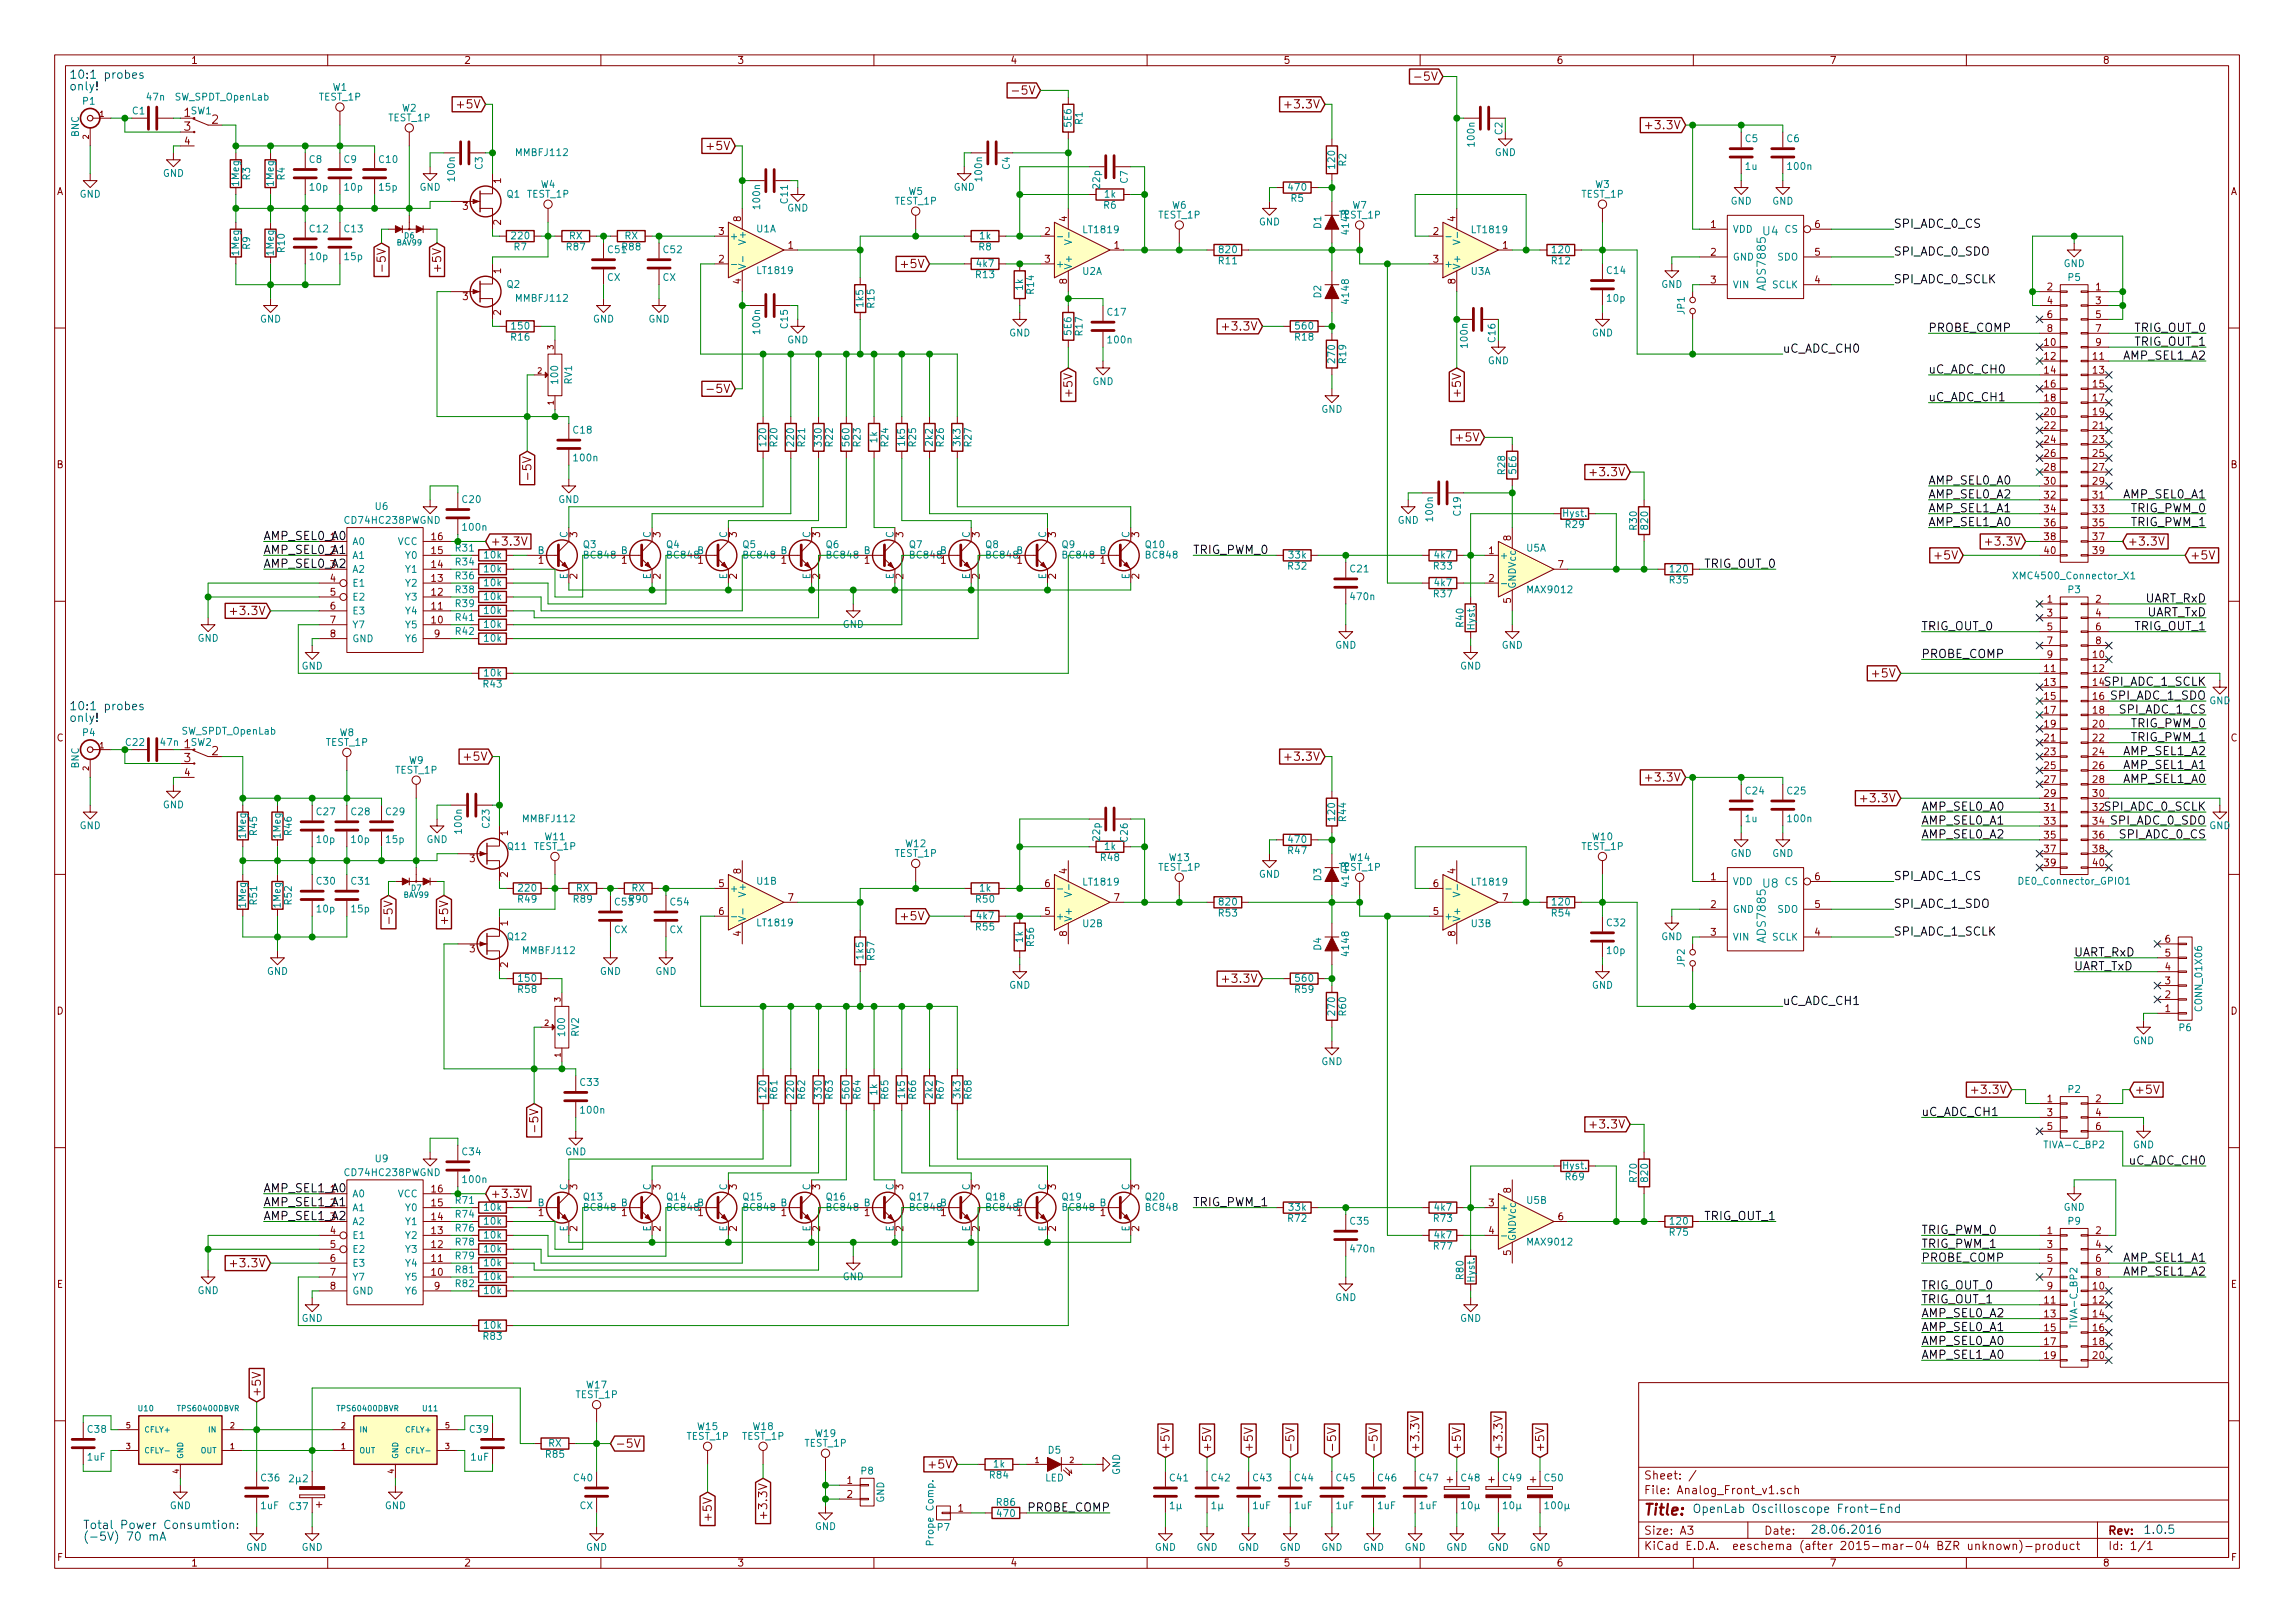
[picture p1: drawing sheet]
<svg xmlns="http://www.w3.org/2000/svg" width="420mm" height="297mm" viewBox="0 0 420 297" stroke-linecap="round" stroke-linejoin="round" font-family="sans-serif">
<defs><g id="words">
<text font-size="2.8" fill="#840000" x="301" y="277.3">Title:</text>
<g font-size="2.1" fill="#0000c2">
<text x="12.7" y="14.4">10:1 probes</text>
<text x="12.7" y="16.5">only!</text>
<text x="12.7" y="130">10:1 probes</text>
<text x="12.7" y="132.1">only!</text>
<text x="15.2" y="279.8">Total Power Consumtion:</text>
<text x="15.2" y="282">(-5V) 70 mA</text>
<text x="309.9" y="276.9">OpenLab Oscilloscope Front-End</text>
<text x="331.5" y="280.7">28.06.2016</text>
<text x="392.4" y="280.7">1.0.5</text>
</g>
<g font-size="2.1" fill="#840000">
<text x="186.3" y="17.3">-5V</text>
<text x="259.9" y="14.8">-5V</text>
<text x="33.7" y="21.4">1</text>
<text x="33.7" y="23.9">3</text>
<text x="38.8" y="22.6">2</text>
<text x="84.2" y="19.8">+5V</text>
<text x="236" y="19.8">+3.3V</text>
<text x="302.1" y="23.7">+3.3V</text>
<text x="129.9" y="27.5">+5V</text>
<text x="70.6" y="48.7" transform="rotate(-90 70.6 48.7)">-5V</text>
<text x="80.8" y="49.2" transform="rotate(-90 80.8 49.2)">+5V</text>
<text x="165.4" y="49.1">+5V</text>
<text x="224.6" y="60.5">+3.3V</text>
<text x="130.4" y="71.9">-5V</text>
<text x="196.3" y="72.1" transform="rotate(-90 196.3 72.1)">+5V</text>
<text x="267.5" y="72.1" transform="rotate(-90 267.5 72.1)">+5V</text>
<text x="267" y="80.8">+5V</text>
<text x="97.3" y="86.8" transform="rotate(-90 97.3 86.8)">-5V</text>
<text x="291.9" y="87.2">+3.3V</text>
<text x="89.8" y="99.9">+3.3V</text>
<text x="364.3" y="99.9">+3.3V</text>
<text x="389.5" y="99.9">+3.3V</text>
<text x="354.7" y="102.4">+5V</text>
<text x="401" y="102.4">+5V</text>
<text x="43" y="112.6">+3.3V</text>
<text x="343.2" y="124">+5V</text>
<text x="33.7" y="136.9">1</text>
<text x="33.7" y="139.5">3</text>
<text x="38.8" y="138.2">2</text>
<text x="85.4" y="139.2">+5V</text>
<text x="236" y="139.2">+3.3V</text>
<text x="302.1" y="143">+3.3V</text>
<text x="341.5" y="146.8">+3.3V</text>
<text x="71.9" y="168.1" transform="rotate(-90 71.9 168.1)">-5V</text>
<text x="82" y="168.6" transform="rotate(-90 82 168.6)">+5V</text>
<text x="165.4" y="168.4">+5V</text>
<text x="224.6" y="179.9">+3.3V</text>
<text x="361.8" y="200.2">+3.3V</text>
<text x="390.8" y="200.2">+5V</text>
<text x="98.6" y="206.2" transform="rotate(-90 98.6 206.2)">-5V</text>
<text x="291.9" y="206.5">+3.3V</text>
<text x="89.8" y="219.2">+3.3V</text>
<text x="43" y="231.9">+3.3V</text>
<text x="47.8" y="255.7" transform="rotate(-90 47.8 255.7)">+5V</text>
<text x="112.7" y="265">-5V</text>
<text x="170.5" y="268.8">+5V</text>
<text x="214.1" y="265.8" transform="rotate(-90 214.1 265.8)">+5V</text>
<text x="221.7" y="265.8" transform="rotate(-90 221.7 265.8)">+5V</text>
<text x="229.4" y="265.8" transform="rotate(-90 229.4 265.8)">+5V</text>
<text x="237" y="265.8" transform="rotate(-90 237 265.8)">-5V</text>
<text x="244.6" y="265.8" transform="rotate(-90 244.6 265.8)">-5V</text>
<text x="252.2" y="265.8" transform="rotate(-90 252.2 265.8)">-5V</text>
<text x="259.8" y="265.8" transform="rotate(-90 259.8 265.8)">+3.3V</text>
<text x="267.5" y="265.8" transform="rotate(-90 267.5 265.8)">+5V</text>
<text x="275.1" y="265.8" transform="rotate(-90 275.1 265.8)">+3.3V</text>
<text x="282.7" y="265.8" transform="rotate(-90 282.7 265.8)">+5V</text>
<text x="301" y="273.5">File: Analog_Front_v1.sch</text>
<text x="301" y="270.8">Sheet: /</text>
<text x="130.3" y="277.8" transform="rotate(-90 130.3 277.8)">+5V</text>
<text x="140.5" y="277.1" transform="rotate(-90 140.5 277.1)">+3.3V</text>
<text x="301" y="280.9">Size: A3</text>
<text x="323" y="280.9">Date:</text>
<text x="386" y="280.9">Rev:</text>
<text x="301" y="283.7">KiCad E.D.A. eeschema (after 2015-mar-04 BZR unknown)-product</text>
<text x="386" y="283.7">Id: 1/1</text>
</g>
<g font-size="2.1">
<text x="346.7" y="41.7">SPI_ADC_0_CS</text>
<text x="346.7" y="46.8">SPI_ADC_0_SDO</text>
<text x="346.7" y="51.9">SPI_ADC_0_SCLK</text>
<text x="326.4" y="64.6">uC_ADC_CH0</text>
<text x="353.1" y="60.7">PROBE_COMP</text>
<text x="388.8" y="65.8">AMP_SEL1_A2</text>
<text x="390.8" y="60.7">TRIG_OUT_0</text>
<text x="390.8" y="63.3">TRIG_OUT_1</text>
<text x="353.1" y="68.4">uC_ADC_CH0</text>
<text x="353.1" y="73.4">uC_ADC_CH1</text>
<text x="353.1" y="88.7">AMP_SEL0_A0</text>
<text x="353.1" y="93.8">AMP_SEL1_A1</text>
<text x="353.1" y="91.2">AMP_SEL0_A2</text>
<text x="388.8" y="91.2">AMP_SEL0_A1</text>
<text x="390.1" y="93.8">TRIG_PWM_0</text>
<text x="48.3" y="98.8">AMP_SEL0_A0</text>
<text x="48.3" y="101.4">AMP_SEL0_A1</text>
<text x="218.4" y="101.4">TRIG_PWM_0</text>
<text x="353.1" y="96.3">AMP_SEL1_A0</text>
<text x="390.1" y="96.3">TRIG_PWM_1</text>
<text x="48.3" y="103.9">AMP_SEL0_A2</text>
<text x="312" y="103.9">TRIG_OUT_0</text>
<text x="392.5" y="110.3">UART_RxD</text>
<text x="392.8" y="112.8">UART_TxD</text>
<text x="351.8" y="115.4">TRIG_OUT_0</text>
<text x="390.8" y="115.4">TRIG_OUT_1</text>
<text x="351.8" y="120.4">PROBE_COMP</text>
<text x="385.3" y="125.5">SPI_ADC_1_SCLK</text>
<text x="386.5" y="128.1">SPI_ADC_1_SDO</text>
<text x="388.2" y="130.6">SPI_ADC_1_CS</text>
<text x="390.1" y="135.7">TRIG_PWM_1</text>
<text x="390.1" y="133.1">TRIG_PWM_0</text>
<text x="388.8" y="138.2">AMP_SEL1_A2</text>
<text x="388.8" y="140.8">AMP_SEL1_A1</text>
<text x="388.8" y="143.3">AMP_SEL1_A0</text>
<text x="351.8" y="148.4">AMP_SEL0_A0</text>
<text x="385.3" y="148.4">SPI_ADC_0_SCLK</text>
<text x="351.8" y="150.9">AMP_SEL0_A1</text>
<text x="351.8" y="153.5">AMP_SEL0_A2</text>
<text x="386.5" y="150.9">SPI_ADC_0_SDO</text>
<text x="388.2" y="153.5">SPI_ADC_0_CS</text>
<text x="346.7" y="161.1">SPI_ADC_1_CS</text>
<text x="346.7" y="166.2">SPI_ADC_1_SDO</text>
<text x="346.7" y="171.2">SPI_ADC_1_SCLK</text>
<text x="379.7" y="175">UART_RxD</text>
<text x="379.7" y="177.6">UART_TxD</text>
<text x="326.4" y="183.9">uC_ADC_CH1</text>
<text x="351.8" y="204.3">uC_ADC_CH1</text>
<text x="389.8" y="213.1">uC_ADC_CH0</text>
<text x="48.3" y="218.2">AMP_SEL1_A0</text>
<text x="48.3" y="220.8">AMP_SEL1_A1</text>
<text x="218.4" y="220.8">TRIG_PWM_1</text>
<text x="48.3" y="223.3">AMP_SEL1_A2</text>
<text x="312" y="223.3">TRIG_OUT_1</text>
<text x="351.8" y="225.8">TRIG_PWM_0</text>
<text x="351.8" y="228.4">TRIG_PWM_1</text>
<text x="351.8" y="230.9">PROBE_COMP</text>
<text x="388.8" y="230.9">AMP_SEL1_A1</text>
<text x="388.8" y="233.5">AMP_SEL1_A2</text>
<text x="351.8" y="236">TRIG_OUT_0</text>
<text x="351.8" y="238.5">TRIG_OUT_1</text>
<text x="351.8" y="241.1">AMP_SEL0_A2</text>
<text x="351.8" y="243.6">AMP_SEL0_A1</text>
<text x="351.8" y="246.2">AMP_SEL0_A0</text>
<text x="351.8" y="248.7">AMP_SEL1_A0</text>
<text x="188.1" y="276.6">PROBE_COMP</text>
</g>
<g font-size="2.1" fill="#008484">
<text x="322.8" y="43.1">U4</text>
<text x="323.3" y="52.8" transform="rotate(-90 323.3 52.8)">ADS7885</text>
<text x="322.8" y="162.4">U8</text>
<text x="323.3" y="172.2" transform="rotate(-90 323.3 172.2)">ADS7885</text>
</g>
<g font-size="1.8" fill="#840000">
<text x="35" y="11.7">1</text>
<text x="85" y="11.7">2</text>
<text x="135" y="11.7">3</text>
<text x="185" y="11.7">4</text>
<text x="235" y="11.7">5</text>
<text x="285" y="11.7">6</text>
<text x="335" y="11.7">7</text>
<text x="385" y="11.7">8</text>
<text x="33.8" y="26.5">4</text>
<text x="10.4" y="35.7">A</text>
<text x="91.7" y="33.5" transform="rotate(-90 91.7 33.5)">1</text>
<text x="408.4" y="35.7">A</text>
<text x="84.7" y="38.4">3</text>
<text x="91.7" y="41.2" transform="rotate(-90 91.7 41.2)">2</text>
<text x="135.6" y="40.5" transform="rotate(-90 135.6 40.5)">8</text>
<text x="195.3" y="40.5" transform="rotate(-90 195.3 40.5)">4</text>
<text x="266.4" y="40.5" transform="rotate(-90 266.4 40.5)">4</text>
<text x="313.2" y="41.7">1</text>
<text x="332.3" y="41.7">6</text>
<text x="131.6" y="43">3</text>
<text x="144.3" y="45.5">1</text>
<text x="191.3" y="43">2</text>
<text x="204" y="45.5">1</text>
<text x="262.4" y="43">2</text>
<text x="275.1" y="45.5">1</text>
<text x="313.2" y="46.8">2</text>
<text x="332.3" y="46.8">5</text>
<text x="91.7" y="50" transform="rotate(-90 91.7 50)">1</text>
<text x="131.6" y="48">2</text>
<text x="135.6" y="52" transform="rotate(-90 135.6 52)">4</text>
<text x="191.3" y="48">3</text>
<text x="195.3" y="52" transform="rotate(-90 195.3 52)">8</text>
<text x="262.4" y="48">3</text>
<text x="266.4" y="52" transform="rotate(-90 266.4 52)">8</text>
<text x="313.2" y="51.9">3</text>
<text x="332.3" y="51.9">4</text>
<text x="374.8" y="53.1">2</text>
<text x="383.7" y="53.1">1</text>
<text x="84.7" y="54.9">3</text>
<text x="91.7" y="57.7" transform="rotate(-90 91.7 57.7)">2</text>
<text x="374.8" y="55.7">4</text>
<text x="374.8" y="58.2">6</text>
<text x="383.7" y="55.7">3</text>
<text x="383.7" y="58.2">5</text>
<text x="374.3" y="63.3">10</text>
<text x="374.3" y="65.8">12</text>
<text x="374.8" y="60.7">8</text>
<text x="383.2" y="65.8">11</text>
<text x="383.7" y="60.7">7</text>
<text x="383.7" y="63.3">9</text>
<text x="374.3" y="68.4">14</text>
<text x="374.3" y="70.9">16</text>
<text x="383.2" y="68.4">13</text>
<text x="383.2" y="70.9">15</text>
<text x="374.3" y="76">20</text>
<text x="374.3" y="73.4">18</text>
<text x="383.2" y="73.4">17</text>
<text x="383.2" y="76">19</text>
<text x="374.3" y="78.5">22</text>
<text x="374.3" y="81.1">24</text>
<text x="374.3" y="83.6">26</text>
<text x="383.2" y="78.5">21</text>
<text x="383.2" y="81.1">23</text>
<text x="383.2" y="83.6">25</text>
<text x="10.4" y="85.7">B</text>
<text x="374.3" y="88.7">30</text>
<text x="374.3" y="86.1">28</text>
<text x="383.2" y="86.1">27</text>
<text x="383.2" y="88.7">29</text>
<text x="408.4" y="85.7">B</text>
<text x="374.3" y="91.2">32</text>
<text x="374.3" y="93.8">34</text>
<text x="383.2" y="91.2">31</text>
<text x="383.2" y="93.8">33</text>
<text x="79" y="101.4">15</text>
<text x="79" y="98.8">16</text>
<text x="105.7" y="98.3" transform="rotate(-90 105.7 98.3)">3</text>
<text x="120.9" y="98.3" transform="rotate(-90 120.9 98.3)">3</text>
<text x="134.9" y="98.3" transform="rotate(-90 134.9 98.3)">3</text>
<text x="150.1" y="98.3" transform="rotate(-90 150.1 98.3)">3</text>
<text x="165.4" y="98.3" transform="rotate(-90 165.4 98.3)">3</text>
<text x="179.3" y="98.3" transform="rotate(-90 179.3 98.3)">3</text>
<text x="193.3" y="98.3" transform="rotate(-90 193.3 98.3)">3</text>
<text x="208.5" y="98.3" transform="rotate(-90 208.5 98.3)">3</text>
<text x="272.6" y="101.4">1</text>
<text x="276.6" y="98.9" transform="rotate(-90 276.6 98.9)">8</text>
<text x="374.3" y="101.4">40</text>
<text x="374.3" y="96.3">36</text>
<text x="374.3" y="98.8">38</text>
<text x="383.2" y="96.3">35</text>
<text x="383.2" y="98.8">37</text>
<text x="383.2" y="101.4">39</text>
<text x="60.5" y="106.5">4</text>
<text x="79" y="106.5">13</text>
<text x="79" y="103.9">14</text>
<text x="98.6" y="103.2">1</text>
<text x="105.7" y="105.9" transform="rotate(-90 105.7 105.9)">2</text>
<text x="113.8" y="103.2">1</text>
<text x="120.9" y="105.9" transform="rotate(-90 120.9 105.9)">2</text>
<text x="127.8" y="103.2">1</text>
<text x="134.9" y="105.9" transform="rotate(-90 134.9 105.9)">2</text>
<text x="143" y="103.2">1</text>
<text x="150.1" y="105.9" transform="rotate(-90 150.1 105.9)">2</text>
<text x="158.3" y="103.2">1</text>
<text x="165.4" y="105.9" transform="rotate(-90 165.4 105.9)">2</text>
<text x="172.2" y="103.2">1</text>
<text x="179.3" y="105.9" transform="rotate(-90 179.3 105.9)">2</text>
<text x="186.2" y="103.2">1</text>
<text x="193.3" y="105.9" transform="rotate(-90 193.3 105.9)">2</text>
<text x="201.4" y="103.2">1</text>
<text x="208.5" y="105.9" transform="rotate(-90 208.5 105.9)">2</text>
<text x="272.6" y="106.5">2</text>
<text x="285.3" y="103.9">7</text>
<text x="60.5" y="109">5</text>
<text x="60.5" y="111.5">6</text>
<text x="79" y="111.5">11</text>
<text x="79" y="109">12</text>
<text x="276.6" y="110.4" transform="rotate(-90 276.6 110.4)">5</text>
<text x="374.8" y="110.3">1</text>
<text x="374.8" y="112.8">3</text>
<text x="383.7" y="110.3">2</text>
<text x="383.7" y="112.8">4</text>
<text x="60.5" y="114.1">7</text>
<text x="60.5" y="116.6">8</text>
<text x="79" y="114.1">10</text>
<text x="79.5" y="116.6">9</text>
<text x="374.8" y="115.4">5</text>
<text x="374.8" y="117.9">7</text>
<text x="383.7" y="115.4">6</text>
<text x="383.7" y="117.9">8</text>
<text x="374.3" y="123">11</text>
<text x="374.3" y="125.5">13</text>
<text x="374.8" y="120.4">9</text>
<text x="383.2" y="120.4">10</text>
<text x="383.2" y="123">12</text>
<text x="383.2" y="125.5">14</text>
<text x="374.3" y="128.1">15</text>
<text x="374.3" y="130.6">17</text>
<text x="383.2" y="128.1">16</text>
<text x="383.2" y="130.6">18</text>
<text x="10.4" y="135.7">C</text>
<text x="374.3" y="135.7">21</text>
<text x="374.3" y="133.1">19</text>
<text x="383.2" y="133.1">20</text>
<text x="383.2" y="135.7">22</text>
<text x="408.4" y="135.7">C</text>
<text x="33.8" y="142">4</text>
<text x="374.3" y="138.2">23</text>
<text x="374.3" y="140.8">25</text>
<text x="374.3" y="143.3">27</text>
<text x="383.2" y="138.2">24</text>
<text x="383.2" y="140.8">26</text>
<text x="383.2" y="143.3">28</text>
<text x="374.3" y="148.4">31</text>
<text x="374.3" y="145.8">29</text>
<text x="383.2" y="145.8">30</text>
<text x="383.2" y="148.4">32</text>
<text x="93" y="152.9" transform="rotate(-90 93 152.9)">1</text>
<text x="374.3" y="150.9">33</text>
<text x="374.3" y="153.5">35</text>
<text x="374.3" y="156">37</text>
<text x="383.2" y="150.9">34</text>
<text x="383.2" y="153.5">36</text>
<text x="383.2" y="156">38</text>
<text x="86" y="157.8">3</text>
<text x="93" y="160.5" transform="rotate(-90 93 160.5)">2</text>
<text x="135.6" y="159.9" transform="rotate(-90 135.6 159.9)">8</text>
<text x="195.3" y="159.9" transform="rotate(-90 195.3 159.9)">4</text>
<text x="266.4" y="159.9" transform="rotate(-90 266.4 159.9)">4</text>
<text x="313.2" y="161.1">1</text>
<text x="332.3" y="161.1">6</text>
<text x="374.3" y="158.5">39</text>
<text x="383.2" y="158.5">40</text>
<text x="131.6" y="162.3">5</text>
<text x="131.6" y="167.4">6</text>
<text x="144.3" y="164.9">7</text>
<text x="191.3" y="167.4">5</text>
<text x="191.3" y="162.3">6</text>
<text x="204" y="164.9">7</text>
<text x="262.4" y="167.4">5</text>
<text x="262.4" y="162.3">6</text>
<text x="275.1" y="164.9">7</text>
<text x="313.2" y="166.2">2</text>
<text x="332.3" y="166.2">5</text>
<text x="93" y="169.4" transform="rotate(-90 93 169.4)">1</text>
<text x="135.6" y="171.3" transform="rotate(-90 135.6 171.3)">4</text>
<text x="195.3" y="171.3" transform="rotate(-90 195.3 171.3)">8</text>
<text x="266.4" y="171.3" transform="rotate(-90 266.4 171.3)">8</text>
<text x="313.2" y="171.2">3</text>
<text x="332.3" y="171.2">4</text>
<text x="396.4" y="172.5">6</text>
<text x="86" y="174.3">3</text>
<text x="93" y="177" transform="rotate(-90 93 177)">2</text>
<text x="396.4" y="177.6">4</text>
<text x="396.4" y="175">5</text>
<text x="10.4" y="185.7">D</text>
<text x="396.4" y="185.2">1</text>
<text x="396.4" y="182.7">2</text>
<text x="396.4" y="180.1">3</text>
<text x="408.4" y="185.7">D</text>
<text x="374.8" y="201.7">1</text>
<text x="383.7" y="201.7">2</text>
<text x="374.8" y="204.3">3</text>
<text x="374.8" y="206.8">5</text>
<text x="383.7" y="204.3">4</text>
<text x="383.7" y="206.8">6</text>
<text x="79" y="220.8">15</text>
<text x="79" y="218.2">16</text>
<text x="105.7" y="217.7" transform="rotate(-90 105.7 217.7)">3</text>
<text x="120.9" y="217.7" transform="rotate(-90 120.9 217.7)">3</text>
<text x="134.9" y="217.7" transform="rotate(-90 134.9 217.7)">3</text>
<text x="150.1" y="217.7" transform="rotate(-90 150.1 217.7)">3</text>
<text x="165.4" y="217.7" transform="rotate(-90 165.4 217.7)">3</text>
<text x="179.3" y="217.7" transform="rotate(-90 179.3 217.7)">3</text>
<text x="193.3" y="217.7" transform="rotate(-90 193.3 217.7)">3</text>
<text x="208.5" y="217.7" transform="rotate(-90 208.5 217.7)">3</text>
<text x="272.6" y="220.8">3</text>
<text x="276.6" y="218.3" transform="rotate(-90 276.6 218.3)">8</text>
<text x="60.5" y="225.8">4</text>
<text x="79" y="225.8">13</text>
<text x="79" y="223.3">14</text>
<text x="98.6" y="222.5">1</text>
<text x="105.7" y="225.3" transform="rotate(-90 105.7 225.3)">2</text>
<text x="113.8" y="222.5">1</text>
<text x="120.9" y="225.3" transform="rotate(-90 120.9 225.3)">2</text>
<text x="127.8" y="222.5">1</text>
<text x="134.9" y="225.3" transform="rotate(-90 134.9 225.3)">2</text>
<text x="143" y="222.5">1</text>
<text x="150.1" y="225.3" transform="rotate(-90 150.1 225.3)">2</text>
<text x="158.3" y="222.5">1</text>
<text x="165.4" y="225.3" transform="rotate(-90 165.4 225.3)">2</text>
<text x="172.2" y="222.5">1</text>
<text x="179.3" y="225.3" transform="rotate(-90 179.3 225.3)">2</text>
<text x="186.2" y="222.5">1</text>
<text x="193.3" y="225.3" transform="rotate(-90 193.3 225.3)">2</text>
<text x="201.4" y="222.5">1</text>
<text x="208.5" y="225.3" transform="rotate(-90 208.5 225.3)">2</text>
<text x="272.6" y="225.8">4</text>
<text x="285.3" y="223.3">6</text>
<text x="374.8" y="225.8">1</text>
<text x="383.7" y="225.8">2</text>
<text x="60.5" y="228.4">5</text>
<text x="60.5" y="230.9">6</text>
<text x="60.5" y="233.5">7</text>
<text x="79" y="233.5">10</text>
<text x="79" y="230.9">11</text>
<text x="79" y="228.4">12</text>
<text x="276.6" y="229.8" transform="rotate(-90 276.6 229.8)">5</text>
<text x="374.8" y="228.4">3</text>
<text x="374.8" y="230.9">5</text>
<text x="374.8" y="233.5">7</text>
<text x="383.7" y="228.4">4</text>
<text x="383.7" y="230.9">6</text>
<text x="383.7" y="233.5">8</text>
<text x="10.4" y="235.7">E</text>
<text x="60.5" y="236">8</text>
<text x="79.5" y="236">9</text>
<text x="374.3" y="238.5">11</text>
<text x="374.8" y="236">9</text>
<text x="383.2" y="236">10</text>
<text x="383.2" y="238.5">12</text>
<text x="408.4" y="235.7">E</text>
<text x="374.3" y="241.1">13</text>
<text x="374.3" y="243.6">15</text>
<text x="383.2" y="241.1">14</text>
<text x="383.2" y="243.6">16</text>
<text x="374.3" y="246.2">17</text>
<text x="374.3" y="248.7">19</text>
<text x="383.2" y="248.7">20</text>
<text x="383.2" y="246.2">18</text>
<text x="155.1" y="271.6">1</text>
<text x="155.1" y="274.1">2</text>
<text x="175.4" y="276.6">1</text>
<text x="10.5" y="285.7">F</text>
<text x="35" y="286.7">1</text>
<text x="85" y="286.7">2</text>
<text x="135" y="286.7">3</text>
<text x="185" y="286.7">4</text>
<text x="235" y="286.7">5</text>
<text x="285" y="286.7">6</text>
<text x="335" y="286.7">7</text>
<text x="385" y="286.7">8</text>
<text x="408.5" y="285.7">F</text>
</g>
<g font-size="1.8" fill="#008484">
<text x="60.9" y="16.6">W1</text>
<text x="15.2" y="19.1">P1</text>
<text x="24.3" y="20.9">C1</text>
<text x="26.9" y="18.4">47n</text>
<text x="32.1" y="18.4">SW_SPDT_OpenLab</text>
<text x="34.9" y="20.9">SW1</text>
<text x="58.4" y="18.4">TEST_1P</text>
<text x="71.1" y="22.2">TEST_1P</text>
<text x="73.6" y="20.4">W2</text>
<text x="196.1" y="23.2" transform="rotate(-90 196.1 23.2)">5E6</text>
<text x="198.2" y="22.7" transform="rotate(-90 198.2 22.7)">R1</text>
<text x="14.4" y="25.1" transform="rotate(-90 14.4 25.1)">BNC</text>
<text x="56.6" y="29.8">C8</text>
<text x="63" y="29.8">C9</text>
<text x="69.4" y="29.8">C10</text>
<text x="94.6" y="28.5">MMBFJ112</text>
<text x="270" y="26.7" transform="rotate(-90 270 26.7)">100n</text>
<text x="273.6" y="28.5">GND</text>
<text x="275" y="24.6" transform="rotate(-90 275 24.6)">C2</text>
<text x="319.5" y="26">C5</text>
<text x="327.2" y="26">C6</text>
<text x="29.8" y="32.3">GND</text>
<text x="43.7" y="34" transform="rotate(-90 43.7 34)">1Meg</text>
<text x="45.8" y="32.9" transform="rotate(-90 45.8 32.9)">R3</text>
<text x="50.1" y="34" transform="rotate(-90 50.1 34)">1Meg</text>
<text x="52.1" y="32.9" transform="rotate(-90 52.1 32.9)">R4</text>
<text x="56.8" y="34.9">10p</text>
<text x="63.1" y="34.9">10p</text>
<text x="69.5" y="34.9">15p</text>
<text x="76.8" y="34.9">GND</text>
<text x="83.3" y="33" transform="rotate(-90 83.3 33)">100n</text>
<text x="88.3" y="31" transform="rotate(-90 88.3 31)">C3</text>
<text x="99" y="34.4">W4</text>
<text x="166.3" y="35.6">W5</text>
<text x="174.6" y="34.9">GND</text>
<text x="179.8" y="33" transform="rotate(-90 179.8 33)">100n</text>
<text x="184.9" y="31" transform="rotate(-90 184.9 31)">C4</text>
<text x="201.4" y="34.5" transform="rotate(-90 201.4 34.5)">22p</text>
<text x="206.5" y="33.5" transform="rotate(-90 206.5 33.5)">C7</text>
<text x="236" y="34.9">470</text>
<text x="244.4" y="30.7" transform="rotate(-90 244.4 30.7)">120</text>
<text x="246.4" y="30.4" transform="rotate(-90 246.4 30.4)">R2</text>
<text x="292" y="34.4">W3</text>
<text x="319.6" y="31.1">1u</text>
<text x="327.4" y="31.1">100n</text>
<text x="14.6" y="36.2">GND</text>
<text x="92.8" y="36.2">Q1</text>
<text x="96.5" y="36.2">TEST_1P</text>
<text x="139.1" y="38.1" transform="rotate(-90 139.1 38.1)">100n</text>
<text x="144.1" y="38.7">GND</text>
<text x="144.2" y="37.2" transform="rotate(-90 144.2 37.2)">C11</text>
<text x="163.8" y="37.4">TEST_1P</text>
<text x="202.1" y="38.2">R6</text>
<text x="202.2" y="36.2">1k</text>
<text x="212.1" y="40">TEST_1P</text>
<text x="214.6" y="38.2">W6</text>
<text x="230.5" y="41.2">GND</text>
<text x="236.4" y="36.9">R5</text>
<text x="241.9" y="41.8" transform="rotate(-90 241.9 41.8)">D1</text>
<text x="245.1" y="40">TEST_1P</text>
<text x="247.6" y="38.2">W7</text>
<text x="289.5" y="36.2">TEST_1P</text>
<text x="316.8" y="37.4">GND</text>
<text x="324.4" y="37.4">GND</text>
<text x="43.7" y="46.7" transform="rotate(-90 43.7 46.7)">1Meg</text>
<text x="45.8" y="45.6" transform="rotate(-90 45.8 45.6)">R9</text>
<text x="50.1" y="46.7" transform="rotate(-90 50.1 46.7)">1Meg</text>
<text x="52.1" y="46.1" transform="rotate(-90 52.1 46.1)">R10</text>
<text x="56.7" y="42.5">C12</text>
<text x="56.8" y="47.6">10p</text>
<text x="63.1" y="42.5">C13</text>
<text x="63.1" y="47.6">15p</text>
<text x="93.8" y="43.8">220</text>
<text x="94.1" y="45.8">R7</text>
<text x="103.8" y="45.8">R87</text>
<text x="104.2" y="43.8">RX</text>
<text x="111.4" y="46.3">C51</text>
<text x="113.9" y="45.8">R88</text>
<text x="114.4" y="43.8">RX</text>
<text x="121.5" y="46.3">C52</text>
<text x="133.6" y="43.9">+</text>
<text x="136.5" y="44.4" transform="rotate(-90 136.5 44.4)">V+</text>
<text x="138.5" y="42.5">U1A</text>
<text x="179.2" y="45.8">R8</text>
<text x="179.4" y="43.8">1k</text>
<text x="198.5" y="42.7">LT1819</text>
<text x="223.3" y="46.3">820</text>
<text x="246.9" y="42.6" transform="rotate(-90 246.9 42.6)">4148</text>
<text x="269.6" y="42.7">LT1819</text>
<text x="284.3" y="46.3">120</text>
<text x="317.2" y="42.6">VDD</text>
<text x="317.2" y="47.7">GND</text>
<text x="325.3" y="47.7">SDO</text>
<text x="326.7" y="42.6">CS</text>
<text x="92.8" y="52.7">Q2</text>
<text x="111.2" y="51.4">CX</text>
<text x="121.3" y="51.4">CX</text>
<text x="138.8" y="50.1">LT1819</text>
<text x="178.7" y="50.9">R13</text>
<text x="178.9" y="48.9">4k7</text>
<text x="187.2" y="53.1" transform="rotate(-90 187.2 53.1)">1k</text>
<text x="189.3" y="53.7" transform="rotate(-90 189.3 53.7)">R14</text>
<text x="193.3" y="48.9">+</text>
<text x="196.2" y="49.3" transform="rotate(-90 196.2 49.3)">V+</text>
<text x="198.2" y="50.3">U2A</text>
<text x="223.2" y="48.3">R11</text>
<text x="264.4" y="48.9">+</text>
<text x="267.3" y="49.3" transform="rotate(-90 267.3 49.3)">V+</text>
<text x="269.3" y="50.3">U3A</text>
<text x="284.1" y="48.3">R12</text>
<text x="294.2" y="50.1">C14</text>
<text x="304.1" y="52.7">GND</text>
<text x="317.2" y="52.7">VIN</text>
<text x="324.4" y="52.7">SCLK</text>
<text x="377.8" y="48.9">GND</text>
<text x="378.7" y="51.4">P5</text>
<text x="47.6" y="59">GND</text>
<text x="94.6" y="55.2">MMBFJ112</text>
<text x="108.5" y="59">GND</text>
<text x="118.7" y="59">GND</text>
<text x="158" y="56.1" transform="rotate(-90 158 56.1)">1k5</text>
<text x="160.1" y="56.3" transform="rotate(-90 160.1 56.3)">R15</text>
<text x="202.8" y="57.7">C17</text>
<text x="241.9" y="54.5" transform="rotate(-90 241.9 54.5)">D2</text>
<text x="246.9" y="55.3" transform="rotate(-90 246.9 55.3)">4148</text>
<text x="294.3" y="55.2">10p</text>
<text x="308.4" y="57.5" transform="rotate(-90 308.4 57.5)">JP1</text>
<text x="93.6" y="62.3">R16</text>
<text x="93.8" y="60.3">150</text>
<text x="139.1" y="60.9" transform="rotate(-90 139.1 60.9)">100n</text>
<text x="144.1" y="62.8">GND</text>
<text x="144.2" y="60" transform="rotate(-90 144.2 60)">C15</text>
<text x="184.7" y="61.6">GND</text>
<text x="196.1" y="61.3" transform="rotate(-90 196.1 61.3)">5E6</text>
<text x="198.2" y="61.4" transform="rotate(-90 198.2 61.4)">R17</text>
<text x="202.9" y="62.8">100n</text>
<text x="237.1" y="62.3">R18</text>
<text x="237.3" y="60.3">560</text>
<text x="268.7" y="63.5" transform="rotate(-90 268.7 63.5)">100n</text>
<text x="273.8" y="62.6" transform="rotate(-90 273.8 62.6)">C16</text>
<text x="291.4" y="61.6">GND</text>
<text x="102.2" y="70.1" transform="rotate(-90 102.2 70.1)">100</text>
<text x="104.7" y="70.3" transform="rotate(-90 104.7 70.3)">RV1</text>
<text x="200" y="70.4">GND</text>
<text x="244.4" y="66.3" transform="rotate(-90 244.4 66.3)">270</text>
<text x="246.4" y="66.4" transform="rotate(-90 246.4 66.4)">R19</text>
<text x="272.4" y="66.6">GND</text>
<text x="241.9" y="75.5">GND</text>
<text x="105" y="79.3">C18</text>
<text x="140.3" y="81.5" transform="rotate(-90 140.3 81.5)">120</text>
<text x="142.3" y="81.7" transform="rotate(-90 142.3 81.7)">R20</text>
<text x="145.3" y="81.5" transform="rotate(-90 145.3 81.5)">220</text>
<text x="147.4" y="81.7" transform="rotate(-90 147.4 81.7)">R21</text>
<text x="150.4" y="81.5" transform="rotate(-90 150.4 81.5)">330</text>
<text x="152.5" y="81.7" transform="rotate(-90 152.5 81.7)">R22</text>
<text x="155.5" y="81.5" transform="rotate(-90 155.5 81.5)">560</text>
<text x="157.5" y="81.7" transform="rotate(-90 157.5 81.7)">R23</text>
<text x="160.6" y="81" transform="rotate(-90 160.6 81)">1k</text>
<text x="162.6" y="81.7" transform="rotate(-90 162.6 81.7)">R24</text>
<text x="165.7" y="81.5" transform="rotate(-90 165.7 81.5)">1k5</text>
<text x="167.7" y="81.7" transform="rotate(-90 167.7 81.7)">R25</text>
<text x="170.7" y="81.5" transform="rotate(-90 170.7 81.5)">2k2</text>
<text x="172.8" y="81.7" transform="rotate(-90 172.8 81.7)">R26</text>
<text x="175.8" y="81.5" transform="rotate(-90 175.8 81.5)">3k3</text>
<text x="177.9" y="81.7" transform="rotate(-90 177.9 81.7)">R27</text>
<text x="105.2" y="84.4">100n</text>
<text x="275.5" y="86.8" transform="rotate(-90 275.5 86.8)">R28</text>
<text x="277.6" y="86.7" transform="rotate(-90 277.6 86.7)">5E6</text>
<text x="63.4" y="95.8">CD74HC238PW GND</text>
<text x="68.7" y="93.3">U6</text>
<text x="84.7" y="92">C20</text>
<text x="102.2" y="92">GND</text>
<text x="255.9" y="95.8">GND</text>
<text x="262.3" y="95.2" transform="rotate(-90 262.3 95.2)">100n</text>
<text x="267.4" y="94.3" transform="rotate(-90 267.4 94.3)">C19</text>
<text x="286.1" y="94.6">Hyst.</text>
<text x="64.5" y="99.7">A0</text>
<text x="72.7" y="99.7">VCC</text>
<text x="83.5" y="100.9">R31</text>
<text x="84.8" y="97.1">100n</text>
<text x="98.4" y="101.4">B</text>
<text x="103.9" y="98.5" transform="rotate(-90 103.9 98.5)">C</text>
<text x="106.8" y="100.3">Q3</text>
<text x="113.7" y="101.4">B</text>
<text x="119.1" y="98.5" transform="rotate(-90 119.1 98.5)">C</text>
<text x="122" y="100.3">Q4</text>
<text x="127.6" y="101.4">B</text>
<text x="133.1" y="98.5" transform="rotate(-90 133.1 98.5)">C</text>
<text x="136" y="100.3">Q5</text>
<text x="142.9" y="101.4">B</text>
<text x="148.3" y="98.5" transform="rotate(-90 148.3 98.5)">C</text>
<text x="151.2" y="100.3">Q6</text>
<text x="158.1" y="101.4">B</text>
<text x="163.6" y="98.5" transform="rotate(-90 163.6 98.5)">C</text>
<text x="166.5" y="100.3">Q7</text>
<text x="172.1" y="101.4">B</text>
<text x="177.5" y="98.5" transform="rotate(-90 177.5 98.5)">C</text>
<text x="180.4" y="100.3">Q8</text>
<text x="186.1" y="101.4">B</text>
<text x="191.5" y="98.5" transform="rotate(-90 191.5 98.5)">C</text>
<text x="194.4" y="100.3">Q9</text>
<text x="201.3" y="101.4">B</text>
<text x="206.8" y="98.5" transform="rotate(-90 206.8 98.5)">C</text>
<text x="209.8" y="100.3">Q10</text>
<text x="279.5" y="100.9">U5A</text>
<text x="286.7" y="96.6">R29</text>
<text x="299.7" y="96.9" transform="rotate(-90 299.7 96.9)">R30</text>
<text x="301.7" y="96.8" transform="rotate(-90 301.7 96.8)">820</text>
<text x="64.5" y="102.3">A1</text>
<text x="64.5" y="104.8">A2</text>
<text x="64.5" y="107.4">E1</text>
<text x="74.3" y="107.4">Y2</text>
<text x="74.3" y="104.8">Y1</text>
<text x="74.3" y="102.3">Y0</text>
<text x="83.5" y="103.5">R34</text>
<text x="83.5" y="106">R36</text>
<text x="88.7" y="102.2">10k</text>
<text x="88.7" y="104.7">10k</text>
<text x="88.7" y="107.3">10k</text>
<text x="103.9" y="106" transform="rotate(-90 103.9 106)">E</text>
<text x="107" y="102.2">BC848</text>
<text x="119.1" y="106" transform="rotate(-90 119.1 106)">E</text>
<text x="122.3" y="102.2">BC848</text>
<text x="133.1" y="106" transform="rotate(-90 133.1 106)">E</text>
<text x="136.2" y="102.2">BC848</text>
<text x="148.3" y="106" transform="rotate(-90 148.3 106)">E</text>
<text x="151.5" y="102.2">BC848</text>
<text x="163.6" y="106" transform="rotate(-90 163.6 106)">E</text>
<text x="166.7" y="102.2">BC848</text>
<text x="177.5" y="106" transform="rotate(-90 177.5 106)">E</text>
<text x="180.7" y="102.2">BC848</text>
<text x="191.5" y="106" transform="rotate(-90 191.5 106)">E</text>
<text x="194.7" y="102.2">BC848</text>
<text x="206.8" y="106" transform="rotate(-90 206.8 106)">E</text>
<text x="209.9" y="102.2">BC848</text>
<text x="235.9" y="104.2">R32</text>
<text x="236" y="102.2">33k</text>
<text x="247.2" y="104.7">C21</text>
<text x="262.5" y="104.2">R33</text>
<text x="262.7" y="107.3">4k7</text>
<text x="262.7" y="102.2">4k7</text>
<text x="274.6" y="102.3">+</text>
<text x="277.5" y="107.7" transform="rotate(-90 277.5 107.7)">GNDVcc</text>
<text x="305.7" y="106.8">R35</text>
<text x="305.9" y="104.7">120</text>
<text x="369.3" y="106">XMC4500_Connector_X1</text>
<text x="64.5" y="109.9">E2</text>
<text x="64.5" y="112.4">E3</text>
<text x="74.3" y="112.4">Y4</text>
<text x="74.3" y="109.9">Y3</text>
<text x="83.5" y="108.5">R38</text>
<text x="83.5" y="111.1">R39</text>
<text x="83.5" y="113.6">R41</text>
<text x="88.7" y="109.8">10k</text>
<text x="88.7" y="112.4">10k</text>
<text x="247.4" y="109.8">470n</text>
<text x="262.5" y="109.3">R37</text>
<text x="279.8" y="108.5">MAX9012</text>
<text x="378.7" y="108.5">P3</text>
<text x="36.1" y="117.4">GND</text>
<text x="64.5" y="115">Y7</text>
<text x="64.5" y="117.5">GND</text>
<text x="74.3" y="117.5">Y6</text>
<text x="74.3" y="115">Y5</text>
<text x="83.5" y="116.2">R42</text>
<text x="88.7" y="114.9">10k</text>
<text x="88.7" y="117.4">10k</text>
<text x="154.3" y="114.9">GND</text>
<text x="244.4" y="118.7">GND</text>
<text x="267.9" y="114.7" transform="rotate(-90 267.9 114.7)">R40</text>
<text x="270" y="115.2" transform="rotate(-90 270 115.2)">Hyst.</text>
<text x="274.9" y="118.7">GND</text>
<text x="55.2" y="122.5">GND</text>
<text x="88.5" y="125.8">R43</text>
<text x="88.7" y="123.8">10k</text>
<text x="267.3" y="122.5">GND</text>
<text x="404.4" y="128.9">GND</text>
<text x="15.2" y="134.7">P4</text>
<text x="23.1" y="136.5">C22</text>
<text x="29.5" y="136.5">47n</text>
<text x="33.3" y="134.4">SW_SPDT_OpenLab</text>
<text x="34.9" y="136.5">SW2</text>
<text x="59.7" y="136.5">TEST_1P</text>
<text x="62.2" y="134.7">W8</text>
<text x="14.4" y="140.6" transform="rotate(-90 14.4 140.6)">BNC</text>
<text x="72.4" y="141.6">TEST_1P</text>
<text x="74.9" y="139.8">W9</text>
<text x="29.8" y="147.9">GND</text>
<text x="58" y="149.2">C27</text>
<text x="64.4" y="149.2">C28</text>
<text x="70.7" y="149.2">C29</text>
<text x="319.6" y="145.4">C24</text>
<text x="327.3" y="145.4">C25</text>
<text x="14.6" y="151.7">GND</text>
<text x="45" y="153.4" transform="rotate(-90 45 153.4)">1Meg</text>
<text x="47" y="152.8" transform="rotate(-90 47 152.8)">R45</text>
<text x="51.4" y="153.4" transform="rotate(-90 51.4 153.4)">1Meg</text>
<text x="53.4" y="152.8" transform="rotate(-90 53.4 152.8)">R46</text>
<text x="58" y="154.3">10p</text>
<text x="64.4" y="154.3">10p</text>
<text x="70.7" y="154.3">15p</text>
<text x="78.1" y="154.3">GND</text>
<text x="84.5" y="152.4" transform="rotate(-90 84.5 152.4)">100n</text>
<text x="89.6" y="151.5" transform="rotate(-90 89.6 151.5)">C23</text>
<text x="93" y="155.5">Q11</text>
<text x="95.8" y="150.5">MMBFJ112</text>
<text x="97.8" y="155.5">TEST_1P</text>
<text x="99.8" y="153.8">W11</text>
<text x="165.8" y="155">W12</text>
<text x="201.4" y="153.8" transform="rotate(-90 201.4 153.8)">22p</text>
<text x="202.2" y="155.5">1k</text>
<text x="206.5" y="154" transform="rotate(-90 206.5 154)">C26</text>
<text x="236" y="154.3">470</text>
<text x="244.4" y="150.1" transform="rotate(-90 244.4 150.1)">120</text>
<text x="246.4" y="150.3" transform="rotate(-90 246.4 150.3)">R44</text>
<text x="289.5" y="155.5">TEST_1P</text>
<text x="291.6" y="153.8">W10</text>
<text x="319.6" y="150.5">1u</text>
<text x="327.4" y="150.5">100n</text>
<text x="404.4" y="151.7">GND</text>
<text x="58" y="161.9">C30</text>
<text x="64.4" y="161.9">C31</text>
<text x="138.6" y="161.9">U1B</text>
<text x="163.8" y="156.8">TEST_1P</text>
<text x="201.6" y="157.6">R48</text>
<text x="212.1" y="159.3">TEST_1P</text>
<text x="214.1" y="157.6">W13</text>
<text x="230.5" y="160.6">GND</text>
<text x="235.9" y="156.3">R47</text>
<text x="241.9" y="161.2" transform="rotate(-90 241.9 161.2)">D3</text>
<text x="245.1" y="159.3">TEST_1P</text>
<text x="247.1" y="157.6">W14</text>
<text x="316.8" y="156.8">GND</text>
<text x="317.2" y="162">VDD</text>
<text x="324.4" y="156.8">GND</text>
<text x="326.7" y="162">CS</text>
<text x="369.9" y="161.9">DE0_Connector_GPIO1</text>
<text x="45" y="166.1" transform="rotate(-90 45 166.1)">1Meg</text>
<text x="47" y="165.5" transform="rotate(-90 47 165.5)">R51</text>
<text x="51.4" y="166.1" transform="rotate(-90 51.4 166.1)">1Meg</text>
<text x="53.4" y="165.5" transform="rotate(-90 53.4 165.5)">R52</text>
<text x="58" y="167">10p</text>
<text x="64.4" y="167">15p</text>
<text x="94.9" y="165.2">R49</text>
<text x="95" y="163.2">220</text>
<text x="105.1" y="165.2">R89</text>
<text x="105.5" y="163.2">RX</text>
<text x="112.6" y="165.7">C53</text>
<text x="115.2" y="165.2">R90</text>
<text x="115.6" y="163.2">RX</text>
<text x="122.8" y="165.7">C54</text>
<text x="133.6" y="163.2">+</text>
<text x="136.5" y="163.8" transform="rotate(-90 136.5 163.8)">V+</text>
<text x="178.7" y="165.2">R50</text>
<text x="179.4" y="163.2">1k</text>
<text x="198.5" y="162">LT1819</text>
<text x="223.2" y="167.7">R53</text>
<text x="223.3" y="165.7">820</text>
<text x="246.9" y="162" transform="rotate(-90 246.9 162)">4148</text>
<text x="269.6" y="162">LT1819</text>
<text x="284.1" y="167.7">R54</text>
<text x="284.3" y="165.7">120</text>
<text x="317.2" y="167">GND</text>
<text x="325.3" y="167">SDO</text>
<text x="93" y="172">Q12</text>
<text x="112.4" y="170.8">CX</text>
<text x="122.6" y="170.8">CX</text>
<text x="138.8" y="169.5">LT1819</text>
<text x="178.7" y="170.3">R55</text>
<text x="178.9" y="168.2">4k7</text>
<text x="187.2" y="172.5" transform="rotate(-90 187.2 172.5)">1k</text>
<text x="189.3" y="173.1" transform="rotate(-90 189.3 173.1)">R56</text>
<text x="193.3" y="168.3">+</text>
<text x="196.2" y="168.7" transform="rotate(-90 196.2 168.7)">V+</text>
<text x="198.3" y="169.7">U2B</text>
<text x="241.9" y="173.9" transform="rotate(-90 241.9 173.9)">D4</text>
<text x="264.4" y="168.3">+</text>
<text x="267.3" y="168.7" transform="rotate(-90 267.3 168.7)">V+</text>
<text x="269.4" y="169.7">U3B</text>
<text x="294.2" y="169.5">C32</text>
<text x="304.1" y="172">GND</text>
<text x="317.2" y="172.1">VIN</text>
<text x="324.4" y="172.1">SCLK</text>
<text x="48.8" y="178.4">GND</text>
<text x="95" y="179.7">150</text>
<text x="95.8" y="174.6">MMBFJ112</text>
<text x="109.8" y="178.4">GND</text>
<text x="120" y="178.4">GND</text>
<text x="158" y="175.5" transform="rotate(-90 158 175.5)">1k5</text>
<text x="160.1" y="175.7" transform="rotate(-90 160.1 175.7)">R57</text>
<text x="237.3" y="179.7">560</text>
<text x="246.9" y="174.7" transform="rotate(-90 246.9 174.7)">4148</text>
<text x="294.3" y="174.6">10p</text>
<text x="308.4" y="176.9" transform="rotate(-90 308.4 176.9)">JP2</text>
<text x="94.9" y="181.7">R58</text>
<text x="184.7" y="180.9">GND</text>
<text x="237.1" y="181.7">R59</text>
<text x="244.4" y="185.7" transform="rotate(-90 244.4 185.7)">270</text>
<text x="246.4" y="185.8" transform="rotate(-90 246.4 185.8)">R60</text>
<text x="291.4" y="180.9">GND</text>
<text x="403.1" y="184.7" transform="rotate(-90 403.1 184.7)">CONN_01X06</text>
<text x="103.4" y="189.5" transform="rotate(-90 103.4 189.5)">100</text>
<text x="106" y="189.7" transform="rotate(-90 106 189.7)">RV2</text>
<text x="390.5" y="191.1">GND</text>
<text x="399" y="188.7">P6</text>
<text x="241.9" y="194.9">GND</text>
<text x="106.3" y="198.7">C33</text>
<text x="106.4" y="203.8">100n</text>
<text x="140.3" y="200.9" transform="rotate(-90 140.3 200.9)">120</text>
<text x="142.3" y="201.1" transform="rotate(-90 142.3 201.1)">R61</text>
<text x="145.3" y="200.9" transform="rotate(-90 145.3 200.9)">220</text>
<text x="147.4" y="201.1" transform="rotate(-90 147.4 201.1)">R62</text>
<text x="150.4" y="200.9" transform="rotate(-90 150.4 200.9)">330</text>
<text x="152.5" y="201.1" transform="rotate(-90 152.5 201.1)">R63</text>
<text x="155.5" y="200.9" transform="rotate(-90 155.5 200.9)">560</text>
<text x="157.5" y="201.1" transform="rotate(-90 157.5 201.1)">R64</text>
<text x="160.6" y="200.4" transform="rotate(-90 160.6 200.4)">1k</text>
<text x="162.6" y="201.1" transform="rotate(-90 162.6 201.1)">R65</text>
<text x="165.7" y="200.9" transform="rotate(-90 165.7 200.9)">1k5</text>
<text x="167.7" y="201.1" transform="rotate(-90 167.7 201.1)">R66</text>
<text x="170.7" y="200.9" transform="rotate(-90 170.7 200.9)">2k2</text>
<text x="172.8" y="201.1" transform="rotate(-90 172.8 201.1)">R67</text>
<text x="175.8" y="200.9" transform="rotate(-90 175.8 200.9)">3k3</text>
<text x="177.9" y="201.1" transform="rotate(-90 177.9 201.1)">R68</text>
<text x="378.7" y="200">P2</text>
<text x="63.4" y="215.2">CD74HC238PW GND</text>
<text x="68.7" y="212.7">U9</text>
<text x="84.7" y="211.4">C34</text>
<text x="103.5" y="211.4">GND</text>
<text x="286.1" y="214">Hyst.</text>
<text x="286.7" y="216">R69</text>
<text x="374.6" y="210.1">TIVA-C_BP2</text>
<text x="390.5" y="210.1">GND</text>
<text x="64.5" y="219.1">A0</text>
<text x="64.5" y="221.7">A1</text>
<text x="72.7" y="219.1">VCC</text>
<text x="74.3" y="221.7">Y0</text>
<text x="83.5" y="220.3">R71</text>
<text x="84.8" y="216.5">100n</text>
<text x="88.7" y="221.6">10k</text>
<text x="98.4" y="220.8">B</text>
<text x="103.9" y="217.8" transform="rotate(-90 103.9 217.8)">C</text>
<text x="106.9" y="219.7">Q13</text>
<text x="107" y="221.6">BC848</text>
<text x="113.7" y="220.8">B</text>
<text x="119.1" y="217.8" transform="rotate(-90 119.1 217.8)">C</text>
<text x="122.1" y="219.7">Q14</text>
<text x="122.3" y="221.6">BC848</text>
<text x="127.6" y="220.8">B</text>
<text x="133.1" y="217.8" transform="rotate(-90 133.1 217.8)">C</text>
<text x="136.1" y="219.7">Q15</text>
<text x="136.2" y="221.6">BC848</text>
<text x="142.9" y="220.8">B</text>
<text x="148.3" y="217.8" transform="rotate(-90 148.3 217.8)">C</text>
<text x="151.3" y="219.7">Q16</text>
<text x="151.5" y="221.6">BC848</text>
<text x="158.1" y="220.8">B</text>
<text x="163.6" y="217.8" transform="rotate(-90 163.6 217.8)">C</text>
<text x="166.6" y="219.7">Q17</text>
<text x="166.7" y="221.6">BC848</text>
<text x="172.1" y="220.8">B</text>
<text x="177.5" y="217.8" transform="rotate(-90 177.5 217.8)">C</text>
<text x="180.5" y="219.7">Q18</text>
<text x="180.7" y="221.6">BC848</text>
<text x="186.1" y="220.8">B</text>
<text x="191.5" y="217.8" transform="rotate(-90 191.5 217.8)">C</text>
<text x="194.5" y="219.7">Q19</text>
<text x="194.7" y="221.6">BC848</text>
<text x="201.3" y="220.8">B</text>
<text x="206.8" y="217.8" transform="rotate(-90 206.8 217.8)">C</text>
<text x="209.8" y="219.7">Q20</text>
<text x="209.9" y="221.6">BC848</text>
<text x="236" y="221.6">33k</text>
<text x="262.7" y="221.6">4k7</text>
<text x="274.6" y="221.7">+</text>
<text x="279.6" y="220.3">U5B</text>
<text x="299.7" y="216.3" transform="rotate(-90 299.7 216.3)">R70</text>
<text x="301.7" y="216.1" transform="rotate(-90 301.7 216.1)">820</text>
<text x="377.8" y="221.6">GND</text>
<text x="64.5" y="224.2">A2</text>
<text x="64.5" y="226.7">E1</text>
<text x="74.3" y="226.7">Y2</text>
<text x="74.3" y="224.2">Y1</text>
<text x="83.5" y="222.8">R74</text>
<text x="83.5" y="225.4">R76</text>
<text x="83.5" y="227.9">R78</text>
<text x="88.7" y="224.1">10k</text>
<text x="88.7" y="226.7">10k</text>
<text x="103.9" y="225.4" transform="rotate(-90 103.9 225.4)">E</text>
<text x="119.1" y="225.4" transform="rotate(-90 119.1 225.4)">E</text>
<text x="133.1" y="225.4" transform="rotate(-90 133.1 225.4)">E</text>
<text x="148.3" y="225.4" transform="rotate(-90 148.3 225.4)">E</text>
<text x="163.6" y="225.4" transform="rotate(-90 163.6 225.4)">E</text>
<text x="177.5" y="225.4" transform="rotate(-90 177.5 225.4)">E</text>
<text x="191.5" y="225.4" transform="rotate(-90 191.5 225.4)">E</text>
<text x="206.8" y="225.4" transform="rotate(-90 206.8 225.4)">E</text>
<text x="235.9" y="223.6">R72</text>
<text x="247.2" y="224.1">C35</text>
<text x="262.5" y="223.6">R73</text>
<text x="262.7" y="226.7">4k7</text>
<text x="277.5" y="227.1" transform="rotate(-90 277.5 227.1)">GNDVcc</text>
<text x="279.8" y="227.9">MAX9012</text>
<text x="305.7" y="226.1">R75</text>
<text x="305.9" y="224.1">120</text>
<text x="378.7" y="224.1">P9</text>
<text x="64.5" y="229.3">E2</text>
<text x="64.5" y="231.8">E3</text>
<text x="74.3" y="231.8">Y4</text>
<text x="74.3" y="229.3">Y3</text>
<text x="83.5" y="230.5">R79</text>
<text x="83.5" y="233">R81</text>
<text x="88.7" y="229.2">10k</text>
<text x="88.7" y="231.7">10k</text>
<text x="247.4" y="229.2">470n</text>
<text x="262.5" y="228.7">R77</text>
<text x="36.1" y="236.8">GND</text>
<text x="64.5" y="234.4">Y7</text>
<text x="64.5" y="236.9">GND</text>
<text x="74.3" y="236.9">Y6</text>
<text x="74.3" y="234.4">Y5</text>
<text x="83.5" y="235.5">R82</text>
<text x="88.7" y="234.3">10k</text>
<text x="88.7" y="236.8">10k</text>
<text x="154.3" y="234.3">GND</text>
<text x="244.4" y="238.1">GND</text>
<text x="267.9" y="234.1" transform="rotate(-90 267.9 234.1)">R80</text>
<text x="270" y="234.6" transform="rotate(-90 270 234.6)">Hyst.</text>
<text x="55.2" y="241.9">GND</text>
<text x="88.5" y="245.2">R83</text>
<text x="88.7" y="243.2">10k</text>
<text x="267.3" y="241.9">GND</text>
<text x="380.3" y="242.7" transform="rotate(-90 380.3 242.7)">TIVA-C_BP2</text>
<text x="105.4" y="255.9">TEST_1P</text>
<text x="107.4" y="254.1">W17</text>
<text x="16.1" y="262.2">C38</text>
<text x="86.1" y="262.2">C39</text>
<text x="125.7" y="263.5">TEST_1P</text>
<text x="127.7" y="261.7">W15</text>
<text x="135.9" y="263.5">TEST_1P</text>
<text x="137.9" y="261.7">W18</text>
<text x="149.3" y="263">W19</text>
<text x="16" y="267.3">1uF</text>
<text x="86.2" y="267.3">1uF</text>
<text x="100" y="266.8">R85</text>
<text x="100.4" y="264.8">RX</text>
<text x="147.3" y="264.8">TEST_1P</text>
<text x="157.7" y="269.8">P8</text>
<text x="181.9" y="268.6">1k</text>
<text x="191.9" y="266">D5</text>
<text x="205" y="270" transform="rotate(-90 205 270)">GND</text>
<text x="47.9" y="271.1">C36</text>
<text x="53.1" y="271.3">2µ2</text>
<text x="105.1" y="271.1">C40</text>
<text x="161.8" y="275" transform="rotate(-90 161.8 275)">GND</text>
<text x="181.3" y="270.6">R84</text>
<text x="182.5" y="275.6">R86</text>
<text x="191.3" y="271.1">LED</text>
<text x="214.2" y="271.1">C41</text>
<text x="221.8" y="271.1">C42</text>
<text x="229.5" y="271.1">C43</text>
<text x="237.1" y="271.1">C44</text>
<text x="244.7" y="271.1">C45</text>
<text x="252.3" y="271.1">C46</text>
<text x="259.9" y="271.1">C47</text>
<text x="267.6" y="271.1">C48</text>
<text x="275.2" y="271.1">C49</text>
<text x="282.8" y="271.1">C50</text>
<text x="31.1" y="276.2">GND</text>
<text x="47.8" y="276.2">1uF</text>
<text x="53" y="276.3">C37</text>
<text x="70.4" y="276.2">GND</text>
<text x="106.1" y="276.2">CX</text>
<text x="149.2" y="280">GND</text>
<text x="171.7" y="280.1">P7</text>
<text x="182.7" y="277.6">470</text>
<text x="214.2" y="276.2">1µ</text>
<text x="221.9" y="276.2">1µ</text>
<text x="229.4" y="276.2">1uF</text>
<text x="237" y="276.2">1uF</text>
<text x="244.6" y="276.2">1uF</text>
<text x="252.2" y="276.2">1uF</text>
<text x="259.9" y="276.2">1uF</text>
<text x="267.7" y="276.2">10µ</text>
<text x="275.3" y="276.2">10µ</text>
<text x="283.1" y="276.2">100µ</text>
<text x="45" y="283.8">GND</text>
<text x="55.2" y="283.8">GND</text>
<text x="107.3" y="283.8">GND</text>
<text x="170.9" y="282.4" transform="rotate(-90 170.9 282.4)">Prope Comp.</text>
<text x="211.4" y="283.8">GND</text>
<text x="219" y="283.8">GND</text>
<text x="226.6" y="283.8">GND</text>
<text x="234.3" y="283.8">GND</text>
<text x="241.9" y="283.8">GND</text>
<text x="249.5" y="283.8">GND</text>
<text x="257.1" y="283.8">GND</text>
<text x="264.7" y="283.8">GND</text>
<text x="272.4" y="283.8">GND</text>
<text x="280" y="283.8">GND</text>
</g>
<g font-size="1.8">
<text x="60.5" y="98.8">1</text>
<text x="60.5" y="101.4">2</text>
<text x="60.5" y="103.9">3</text>
<text x="60.5" y="218.2">1</text>
<text x="60.5" y="220.8">2</text>
<text x="60.5" y="223.3">3</text>
</g>
<g font-size="1.4" fill="#840000">
<text x="18.3" y="21.4">1</text>
<text x="16.3" y="25.4" transform="rotate(-90 16.3 25.4)">2</text>
<text x="101.3" y="63.9" transform="rotate(-90 101.3 63.9)">3</text>
<text x="98.4" y="68.4">2</text>
<text x="101.3" y="74.1" transform="rotate(-90 101.3 74.1)">1</text>
<text x="18.3" y="136.9">1</text>
<text x="16.3" y="141" transform="rotate(-90 16.3 141)">2</text>
<text x="102.6" y="183.3" transform="rotate(-90 102.6 183.3)">3</text>
<text x="99.7" y="187.7">2</text>
<text x="102.6" y="193.5" transform="rotate(-90 102.6 193.5)">1</text>
<text x="23.1" y="261.4">5</text>
<text x="42.2" y="261.4">2</text>
<text x="62.5" y="261.4">2</text>
<text x="81.5" y="261.4">5</text>
<text x="23.1" y="265.2">3</text>
<text x="32.8" y="269.7" transform="rotate(-90 32.8 269.7)">4</text>
<text x="42.2" y="265.2">1</text>
<text x="62.5" y="265.2">1</text>
<text x="72.1" y="269.7" transform="rotate(-90 72.1 269.7)">4</text>
<text x="81.5" y="265.2">3</text>
<text x="189.5" y="267.8">1</text>
<text x="195.8" y="267.8">2</text>
</g>
<g font-size="1.4" fill="#008484">
<text x="72.6" y="44.9">BAV99</text>
<text x="74" y="43.6">D6</text>
<text x="73.9" y="164.3">BAV99</text>
<text x="75.3" y="163">D7</text>
<text x="25.4" y="258.3">U10</text>
<text x="26.4" y="262.2">CFLY+</text>
<text x="32.8" y="258.3">TPS60400DBVR</text>
<text x="38.2" y="262.2">IN</text>
<text x="62" y="258.3">TPS60400DBVR</text>
<text x="65.8" y="262.2">IN</text>
<text x="74.5" y="262.2">CFLY+</text>
<text x="77.4" y="258.3">U11</text>
<text x="26.4" y="266">CFLY-</text>
<text x="33.5" y="267" transform="rotate(-90 33.5 267)">GND</text>
<text x="36.6" y="266">OUT</text>
<text x="65.8" y="266">OUT</text>
<text x="72.9" y="267" transform="rotate(-90 72.9 267)">GND</text>
<text x="74.8" y="266">CFLY-</text>
</g>
</g></defs>
<g fill="none" stroke="#840000" stroke-width=".18">
<path d="M10 10h400v277h-400zM12 12h396v273.1h-396zM60 10v2M110 10v2M160 10v2M185.3 16.6h1.2M195.6 17.8v1.3M210 10v2M235.2 19.2h1.2M259 14.1h1.1M260 10v2M310 10v2"/>
<path d="M360 10v2M16.5 31.8v1.3h1.3l-1.3 1.2-1.3-1.2h1.3M16.5 23.4v3.3M17 21.6h3.3M24.1 21.6h2.8M29 21.6h2.7M31.7 28v1.2h1.3l-1.3 1.3-1.2-1.3h1.2M33 21.6h2.6M33 24.2h2.6M33 26.7h2.6M35.3 21.8l2.8 1.1h2.5M43.2 28v1.2"/>
<path d="M43.2 34.3v1.3M49.5 28v1.2M49.5 34.3v1.3M55.9 28v2.8M55.9 32.8v2.8M62.2 20.4v2.5M62.2 28v2.8M62.2 32.8v2.8M68.6 28v2.8M68.6 32.8v2.8M74.9 24.2v2.5M74.9 39.4v2.5"/>
<path d="M78.7 30.5v1.3h1.3l-1.3 1.3-1.2-1.3h1.2M81.3 28h2.8M82.5 36.9h5.4M86.1 28h2.8M87.9 38.1h2.3v3.8M90.2 31.8v3.7h-2.3M100.3 38.1v2.6M135.9 38.1v3.8M137.2 33.1h2.8M142 33.1h2.8M146 34.3v1.3h1.3l-1.3 1.3-1.2-1.3h1.2M167.6 39.4v2.5"/>
<path d="M176.5 30.5v1.3h1.3l-1.3 1.3-1.2-1.3h1.2M177.8 28h2.8M182.6 28h2.8M195.6 24.2v1.2M195.6 38.1v3.8M199.4 35.6h1.3M199.4 30.5h2.8M204.2 30.5h2.8M205.7 35.6h1.3M232.4 36.9v1.2h1.3l-1.3 1.3-1.3-1.3h1.3M233.7 34.3h1.2M240 34.3h1.3"/>
<path d="M242.6 39.4h2.5M243.8 25.4v1.3M243.8 31.8v1.3M243.8 36.9v2.5M266.7 38.1v3.8M268 21.6h2.8M272.8 21.6h2.8M275.6 24.2v1.2h1.3l-1.3 1.3-1.3-1.3h1.3M293.4 38.1v2.6M301.2 23h1.2M316.2 39.4h14v15.2h-14zM318.8 33.1v1.2h1.2l-1.2 1.3-1.3-1.3h1.3"/>
<path d="M318.8 24.2v2.8M318.8 29v2.8M326.4 33.1v1.2h1.3l-1.3 1.3-1.3-1.3h1.3M326.4 24.2v2.8M326.4 29v2.8M43.2 40.7v1.2M43.2 47v1.3M49.5 54.6v1.3h1.3l-1.3 1.3-1.2-1.3h1.2M49.5 40.7v1.2M49.5 47v1.3M55.9 40.7v2.8M55.9 45.5v2.8"/>
<path d="M62.2 40.7v2.8M62.2 45.5v2.8M70 48.5v1.2M71.1 41.9h1.3M73.7 41.3v1.3M73.7 41.9h2.5M77.5 41.3v1.3M77.5 41.9h1.2M82.5 53.4h5.4M87.9 54.6h2.3v3.9M90.2 48.3v3.7h-2.3M91.4 43.2h1.3"/>
<path d="M91.4 59.7h1.3M97.8 43.2h1.3M97.8 59.7h1.3M101.6 43.2h1.3M107.9 43.2h1.3M110.5 54.6v1.3h1.3l-1.3 1.3-1.3-1.3h1.3M110.5 44.5v2.8M110.5 49.3v2.8M111.8 43.2h1.2M118.1 43.2h1.3M120.6 54.6v1.3h1.3l-1.3 1.3-1.2-1.3h1.2M120.6 44.5v2.8"/>
<path d="M120.6 49.3v2.8M130.8 43.2h2.5M130.8 48.3h2.5M133.3 40.7l10.2 5.1-10.2 5zM135.9 49.6v3.8M137.2 55.9h2.8M142 55.9h2.8M143.5 45.8h2.5M146 58.5v1.2h1.3l-1.3 1.3-1.2-1.3h1.2M157.5 50.8v1.3M157.5 57.2v1.3M176.5 43.2h1.3"/>
<path d="M176.5 48.3h1.3M182.9 43.2h1.2M182.9 48.3h1.2M186.7 57.2v1.3h1.3l-1.3 1.2-1.3-1.2h1.3M186.7 48.3v1.3M186.7 54.6v1.3M190.5 43.2h2.5M190.5 48.3h2.5M193 40.7l10.2 5.1-10.2 5zM195.6 49.6v3.8M195.6 55.9v1.3M201.9 55.9v2.8"/>
<path d="M203.2 45.8h2.5M215.9 41.9v2.6M221 45.8h1.2M223.8 59.8h1.1M227.3 45.8h1.3M234.9 59.7h1.3M241.3 59.7h1.3M242.6 52.1h2.5M243.8 41.9v2.6M243.8 49.6v2.5M243.8 54.6v2.6M248.9 41.9v2.6"/>
<path d="M261.6 43.2h2.6M261.6 48.3h2.6M264.2 40.7l10.1 5.1-10.1 5zM266.7 58.5h2.8M266.7 49.6v3.8M271.5 58.5h2.8M274.3 45.8h2.6M281.9 45.8h1.3M288.3 45.8h1.3M293.4 57.2v1.3h1.2l-1.2 1.2-1.3-1.2h1.3M293.4 48.3v2.8M293.4 53.1v2.8"/>
<path d="M306.1 48.3v1.3h1.2l-1.2 1.2-1.3-1.2h1.3M309.9 53.4v1M309.9 57.4v1.1M311.1 52.1h5.1M311.1 41.9h5.1M311.1 47h5.1M330.2 52.1h5.1M330.2 47h5.1M331.5 41.9h3.8M373.4 53.4h3.8M373.4 55.9h3.8M373.4 58.5h3.8"/>
<path d="M377.2 52.1h5.1v50.8h-5.1zM377.2 58.3h1.3v.3h-1.3zM377.2 55.8h1.3v.2h-1.3zM377.2 53.2h1.3v.3h-1.3zM379.7 44.5v1.3h1.3l-1.3 1.2-1.2-1.2h1.2M381 58.3h1.3v.3h-1.3zM381 55.8h1.3v.2h-1.3zM381 53.2h1.3v.3h-1.3zM382.3 53.4h3.8M382.3 55.9h3.8M382.3 58.5h3.8M10 60h2"/>
<path d="M97.8 68.6h2M100.3 64.8h2.6v7.6h-2.6zM101.6 62.3v2.5M101.6 72.4v2.6M104.1 77.5v2.8M129.4 71.3h1.2M139.7 76.2v1.3M144.8 76.2v1.3M149.9 76.2v1.3M154.9 76.2v1.3M160 76.2v1.3M165.1 76.2v1.3"/>
<path d="M170.2 76.2v1.3M175.3 76.2v1.3M195.6 62.3v1.2M201.9 66.1v1.2h1.3l-1.3 1.3-1.2-1.3h1.2M201.9 60.7v2.8M243.8 71.2v1.2h1.3l-1.3 1.3-1.2-1.3h1.2M243.8 61v1.3M243.8 67.3v1.3M274.3 62.3v1.2h1.3l-1.3 1.3-1.3-1.3h1.3M373.4 68.6h3.8M373.4 61h3.8M373.4 63.5h3.8"/>
<path d="M373.4 76.2h3.8M373.4 66.1h3.8M373.4 78.8h3.8M373.4 71.2h3.8M373.4 73.7h3.8M377.2 78.6h1.3v.3h-1.3zM377.2 76.1h1.3v.3h-1.3zM377.2 73.6h1.3v.2h-1.3zM377.2 71h1.3v.3h-1.3zM377.2 68.5h1.3v.2h-1.3zM377.2 65.9h1.3v.3h-1.3zM377.2 63.4h1.3v.3h-1.3z"/>
<path d="M377.2 60.9h1.3v.2h-1.3zM381 78.6h1.3v.3h-1.3zM381 76.1h1.3v.3h-1.3zM381 73.6h1.3v.2h-1.3zM381 71h1.3v.3h-1.3zM381 68.5h1.3v.2h-1.3zM381 65.9h1.3v.3h-1.3zM381 63.4h1.3v.3h-1.3zM381 60.9h1.3v.2h-1.3zM382.3 68.6h3.8M382.3 61h3.8M382.3 63.5h3.8"/>
<path d="M382.3 76.2h3.8M382.3 66.1h3.8M382.3 78.8h3.8M382.3 71.2h3.8M382.3 73.7h3.8M408 60h2M58.4 99.1h5.1M63.5 96.6h14v22.8h-14zM77.5 99.1h5M78.7 91.5v1.2h1.3l-1.3 1.3-1.2-1.3h1.2M83.8 90.2v2.8M83.8 95v2.8"/>
<path d="M95.5 98.3l.5 1.5 .5-1.5M96.6 86.6v1.2M104.1 87.7v1.2h1.3l-1.3 1.3-1.2-1.3h1.2M104.1 82.3v2.8M104.1 96.6v2.5l-1.9 1.9M119.4 96.6v2.5l-1.9 1.9M133.3 96.6v2.5l-1.9 1.9M139.7 82.6v1.3M144.8 82.6v1.3M148.6 96.6v2.5l-1.9 1.9M149.9 82.6v1.3M154.9 82.6v1.3"/>
<path d="M160 82.6v1.3M163.8 96.6v2.5l-1.9 1.9M165.1 82.6v1.3M170.2 82.6v1.3M175.3 82.6v1.3M177.8 96.6v2.5l-1.9 1.9M191.8 96.6v2.5l-1.9 1.9M207 96.6v2.5l-1.9 1.9M257.8 91.5v1.2h1.3l-1.3 1.3-1.3-1.3h1.3M260.3 90.2h2.8M265.2 90.2h2.8M274.3 99.1l10.2 5.1-10.2 5.1z"/>
<path d="M276.9 81.3v1.3M276.9 87.7v1.2M276.9 96.6v3.8M284.5 94h1.2M290.8 94h1.3M291.1 86.5h1.2M301 91.5v1.2M301 97.8v1.3M363.5 99.2h1.1M373.4 99.1h3.8M373.4 88.9h3.8M373.4 91.5h3.8"/>
<path d="M373.4 81.3h3.8M373.4 94h3.8M373.4 83.9h3.8M373.4 96.6h3.8M373.4 86.4h3.8M377.2 99h1.3v.2h-1.3zM377.2 96.4h1.3v.3h-1.3zM377.2 93.9h1.3v.2h-1.3zM377.2 91.3h1.3v.3h-1.3zM377.2 88.8h1.3v.3h-1.3zM377.2 86.3h1.3v.2h-1.3zM377.2 83.7h1.3v.3h-1.3z"/>
<path d="M377.2 81.2h1.3v.2h-1.3zM381 99h1.3v.2h-1.3zM381 96.4h1.3v.3h-1.3zM381 93.9h1.3v.2h-1.3zM381 91.3h1.3v.3h-1.3zM381 88.8h1.3v.3h-1.3zM381 86.3h1.3v.2h-1.3zM381 83.7h1.3v.3h-1.3zM381 81.2h1.3v.2h-1.3zM382.3 99.1h3.8M382.3 88.9h3.8M382.3 91.5h3.8"/>
<path d="M382.3 81.3h3.8M382.3 94h3.8M382.3 83.9h3.8M382.3 96.6h3.8M382.3 86.4h3.8M395.2 98.3l.5 1.5 .5-1.5M10 110h2M38.1 113.1v1.2h1.3l-1.3 1.3-1.3-1.3h1.3M42.2 111.9h1.1M57.1 118.1v1.3h1.3l-1.3 1.3-1.2-1.3h1.2M58.4 101.6h5.1M58.4 104.2h5.1"/>
<path d="M58.4 106.7h3.8M58.4 109.3h3.8M58.4 111.8h5.1M58.4 114.3h5.1M58.4 116.9h5.1M77.5 101.6h5M77.5 104.2h5M77.5 106.7h5M77.5 109.3h5M77.5 111.8h5M77.5 114.3h5M77.5 116.9h5"/>
<path d="M86.4 101.6h1.2M86.4 104.2h1.2M86.4 106.7h1.2M86.4 109.3h1.2M86.4 111.8h1.2M86.4 114.3h1.2M86.4 116.9h1.2M92.7 101.6h1.3M92.7 104.2h1.3M92.7 106.7h1.3M92.7 109.3h1.3M92.7 111.8h1.3"/>
<path d="M92.7 114.3h1.3M92.7 116.9h1.3M96.5 101.6h5.7M102.2 102.3l1.9 1.9v2.5M111.8 101.6h5.7M117.5 102.3l1.9 1.9v2.5M125.7 101.6h5.7M131.4 102.3l1.9 1.9v2.5M141 101.6h5.7M146.7 102.3l1.9 1.9v2.5M156.2 110.5v1.3h1.3l-1.3 1.3-1.3-1.3h1.3M156.2 101.6h5.7"/>
<path d="M161.9 102.3l1.9 1.9v2.5M170.2 101.6h5.7M175.9 102.3l1.9 1.9v2.5M184.1 101.6h5.8M189.9 102.3l1.9 1.9v2.5M199.4 101.6h5.7M205.1 102.3l1.9 1.9v2.5M233.7 101.6h1.2M240 101.6h1.3M246.4 114.3v1.3h1.2l-1.2 1.3-1.3-1.3h1.3M246.4 102.9v2.8M246.4 107.7v2.8"/>
<path d="M260.3 101.6h1.3M260.3 106.7h1.3M266.7 101.6h1.3M266.7 106.7h1.3M269.2 118.1v1.3h1.3l-1.3 1.3-1.2-1.3h1.2M269.2 109.3v1.2M269.2 115.6v1.3M271.8 101.6h2.5M271.8 106.7h2.5M276.9 114.3v1.3h1.2l-1.2 1.3-1.3-1.3h1.3M276.9 108v3.8M284.5 104.2h2.5"/>
<path d="M303.5 104.2h1.3M309.9 104.2h1.2M373.4 101.6h3.8M373.4 110.5h3.8M373.4 113.1h3.8M373.4 115.6h3.8M373.4 118.1h3.8M377.2 101.5h1.3v.3h-1.3zM377.2 118h1.3v.3h-1.3zM377.2 115.5h1.3v.2h-1.3zM377.2 112.9h1.3v.3h-1.3zM377.2 110.4h1.3v.3h-1.3z"/>
<path d="M377.2 109.3h5.1v50.8h-5.1zM381 101.5h1.3v.3h-1.3zM381 118h1.3v.3h-1.3zM381 115.5h1.3v.2h-1.3zM381 112.9h1.3v.3h-1.3zM381 110.4h1.3v.3h-1.3zM382.3 101.6h3.8M382.3 110.5h3.8M382.3 113.1h3.8M382.3 115.6h3.8M382.3 118.1h3.8M408 110h2"/>
<path d="M16.5 139v3.3M17 137.2h3.3M24.1 137.2h2.8M29 137.2h2.7M33 137.2h2.6M33 139.7h2.6M35.3 137.3l2.8 1.2h2.5M63.5 138.5v2.5M86.4 123.2h1.2M92.7 123.2h1.3M235.2 138.6h1.2M373.4 123.2h3.8"/>
<path d="M373.4 120.7h3.8M373.4 133.4h3.8M373.4 135.9h3.8M373.4 125.8h3.8M373.4 138.5h3.8M373.4 128.3h3.8M373.4 130.8h3.8M377.2 138.3h1.3v.3h-1.3zM377.2 135.8h1.3v.3h-1.3zM377.2 133.3h1.3v.2h-1.3zM377.2 130.7h1.3v.3h-1.3zM377.2 128.2h1.3v.2h-1.3z"/>
<path d="M377.2 125.6h1.3v.3h-1.3zM377.2 123.1h1.3v.3h-1.3zM377.2 120.6h1.3v.2h-1.3zM381 138.3h1.3v.3h-1.3zM381 135.8h1.3v.3h-1.3zM381 133.3h1.3v.2h-1.3zM381 130.7h1.3v.3h-1.3zM381 128.2h1.3v.2h-1.3zM381 125.6h1.3v.3h-1.3zM381 123.1h1.3v.3h-1.3zM381 120.6h1.3v.2h-1.3zM382.3 123.2h3.8"/>
<path d="M382.3 120.7h3.8M382.3 133.4h3.8M382.3 135.9h3.8M382.3 125.8h3.8M382.3 138.5h3.8M382.3 128.3h3.8M382.3 130.8h3.8M406.4 124.5v1.3h1.3l-1.3 1.2-1.3-1.2h1.3M16.5 147.4v1.2h1.3l-1.3 1.3-1.3-1.3h1.3M31.7 143.5v1.3h1.3l-1.3 1.3-1.2-1.3h1.2M33 142.3h2.6M44.4 147.4v1.2"/>
<path d="M44.4 153.7v1.3M50.8 147.4v1.2M50.8 153.7v1.3M57.1 147.4v2.8M57.1 152.2v2.8M63.5 147.4v2.8M63.5 152.2v2.8M69.8 147.4v2.8M69.8 152.2v2.8M76.2 143.5v2.6M76.2 158.8v2.5M80 149.9v1.3h1.3l-1.3 1.2-1.3-1.2h1.3"/>
<path d="M82.5 147.4h2.8M83.8 156.2h5.4M87.4 147.4h2.8M89.2 157.5h2.2v3.8M91.4 151.2v3.6h-2.2M101.6 157.5v2.6M135.9 157.5v3.8M167.6 158.8v2.5M195.6 157.5v3.8M199.4 155h1.3M199.4 149.9h2.8M204.2 149.9h2.8"/>
<path d="M205.7 155h1.3M232.4 156.2v1.3h1.3l-1.3 1.3-1.3-1.3h1.3M233.7 153.7h1.2M240 153.7h1.3M242.6 158.8h2.5M243.8 144.8v1.3M243.8 151.2v1.2M243.8 156.2v2.6M266.7 157.5v3.8M293.4 157.5v2.6M301.2 142.4h1.2M316.2 158.8h14v15.2h-14z"/>
<path d="M318.8 152.4v1.3h1.2l-1.2 1.3-1.3-1.3h1.3M318.8 143.5v2.8M318.8 148.4v2.8M326.4 152.4v1.3h1.3l-1.3 1.3-1.3-1.3h1.3M326.4 143.5v2.8M326.4 148.4v2.8M340.6 146.2h1.2M373.4 146.1h3.8M373.4 158.8h3.8M373.4 148.6h3.8M373.4 151.2h3.8M373.4 141h3.8"/>
<path d="M373.4 153.7h3.8M373.4 143.5h3.8M373.4 156.2h3.8M377.2 158.7h1.3v.2h-1.3zM377.2 156.1h1.3v.3h-1.3zM377.2 153.6h1.3v.2h-1.3zM377.2 151h1.3v.3h-1.3zM377.2 148.5h1.3v.3h-1.3zM377.2 146h1.3v.2h-1.3zM377.2 143.4h1.3v.3h-1.3zM377.2 140.9h1.3v.2h-1.3zM381 158.7h1.3v.2h-1.3z"/>
<path d="M381 156.1h1.3v.3h-1.3zM381 153.6h1.3v.2h-1.3zM381 151h1.3v.3h-1.3zM381 148.5h1.3v.3h-1.3zM381 146h1.3v.2h-1.3zM381 143.4h1.3v.3h-1.3zM381 140.9h1.3v.2h-1.3zM382.3 146.1h3.8M382.3 158.8h3.8M382.3 148.6h3.8M382.3 151.2h3.8M382.3 141h3.8"/>
<path d="M382.3 153.7h3.8M382.3 143.5h3.8M382.3 156.2h3.8M406.4 147.4v1.2h1.3l-1.3 1.3-1.3-1.3h1.3M10 160h2M44.4 160.1v1.2M44.4 166.4v1.3M50.8 174v1.3h1.3l-1.3 1.3-1.3-1.3h1.3M50.8 160.1v1.2M50.8 166.4v1.3M57.1 160.1v2.8M57.1 164.9v2.8"/>
<path d="M63.5 160.1v2.8M63.5 164.9v2.8M71.2 167.9v1.1M72.4 161.3h1.3M74.9 160.7v1.3M74.9 161.3h2.6M78.7 160.7v1.3M78.7 161.3h1.3M83.8 172.8h5.4M89.2 174h2.2v3.8M91.4 167.7v3.7h-2.2M92.7 162.6h1.3"/>
<path d="M92.7 179.1h1.3M99.1 162.6h1.2M99.1 179.1h1.2M102.9 162.6h1.2M109.2 162.6h1.3M111.8 174v1.3h1.2l-1.2 1.3-1.3-1.3h1.3M111.8 163.9v2.8M111.8 168.7v2.8M113 162.6h1.3M119.4 162.6h1.2M121.9 174v1.3h1.3l-1.3 1.3-1.3-1.3h1.3M121.9 163.9v2.8"/>
<path d="M121.9 168.7v2.8M130.8 162.6h2.5M130.8 167.7h2.5M133.3 160.1l10.2 5-10.2 5.1zM135.9 168.9v3.9M143.5 165.1h2.5M157.5 170.2v1.3M157.5 176.6v1.2M176.5 162.6h1.3M176.5 167.7h1.3M182.9 162.6h1.2M182.9 167.7h1.2"/>
<path d="M186.7 176.6v1.2h1.3l-1.3 1.3-1.3-1.3h1.3M186.7 167.7v1.2M186.7 174v1.3M190.5 162.6h2.5M190.5 167.7h2.5M193 160.1l10.2 5-10.2 5.1zM195.6 168.9v3.9M203.2 165.1h2.5M215.9 161.3v2.6M221 165.1h1.2M223.8 179.2h1.1M227.3 165.1h1.3"/>
<path d="M234.9 179.1h1.3M241.3 179.1h1.3M242.6 171.5h2.5M243.8 161.3v2.6M243.8 168.9v2.6M243.8 174v2.6M248.9 161.3v2.6M261.6 162.6h2.6M261.6 167.7h2.6M264.2 160.1l10.1 5-10.1 5.1zM266.7 168.9v3.9M274.3 165.1h2.6"/>
<path d="M281.9 165.1h1.3M288.3 165.1h1.3M293.4 176.6v1.2h1.2l-1.2 1.3-1.3-1.3h1.3M293.4 167.7v2.8M293.4 172.5v2.8M306.1 167.7v1.2h1.2l-1.2 1.3-1.3-1.3h1.3M309.9 172.8v1M309.9 176.8v1M311.1 171.5h5.1M311.1 161.3h5.1M311.1 166.4h5.1M330.2 171.5h5.1"/>
<path d="M330.2 166.4h5.1M331.5 161.3h3.8M395 172.8h3.8M395 177.8h3.8M395 175.3h3.8M398.8 172.6h1.5v.3h-1.5zM398.8 175.2h1.5v.2h-1.5zM398.8 177.7h1.5v.3h-1.5zM398.8 171.5h2.5v15.2h-2.5zM408 160h2M99.1 188h2M101.6 184.2h2.5v7.6h-2.5z"/>
<path d="M102.9 181.6v2.6M102.9 191.8v2.5M105.4 196.9v2.8M139.7 195.6v1.3M144.8 195.6v1.3M149.9 195.6v1.3M154.9 195.6v1.3M160 195.6v1.3M165.1 195.6v1.3M170.2 195.6v1.3M175.3 195.6v1.3M243.8 190.5v1.3h1.3l-1.3 1.3-1.2-1.3h1.2"/>
<path d="M243.8 180.4v1.2M243.8 186.7v1.3M360.9 199.5h1.2M392.4 186.7v1.3h1.3l-1.3 1.3-1.2-1.3h1.2M395 185.5h3.8M395 182.9h3.8M395 180.4h3.8M398.8 180.2h1.5v.3h-1.5zM398.8 182.8h1.5v.2h-1.5zM398.8 185.3h1.5v.3h-1.5zM10 210h2M58.4 218.5h5.1"/>
<path d="M63.5 215.9h14v22.9h-14zM77.5 218.5h5M78.7 210.9v1.2h1.3l-1.3 1.3-1.2-1.3h1.2M83.8 209.6v2.8M83.8 214.4v2.8M95.5 217.6l.5 1.6 .5-1.6M97.9 206v1.1M104.1 215.9v2.6l-1.9 1.9M105.4 207v1.3h1.3l-1.3 1.3-1.3-1.3h1.3M105.4 201.7v2.8M119.4 215.9v2.6l-1.9 1.9M133.3 215.9v2.6l-1.9 1.9"/>
<path d="M139.7 202v1.2M144.8 202v1.2M148.6 215.9v2.6l-1.9 1.9M149.9 202v1.2M154.9 202v1.2M160 202v1.2M163.8 215.9v2.6l-1.9 1.9M165.1 202v1.2M170.2 202v1.2M175.3 202v1.2M177.8 215.9v2.6l-1.9 1.9M191.8 215.9v2.6l-1.9 1.9"/>
<path d="M207 215.9v2.6l-1.9 1.9M274.3 218.5l10.2 5.1-10.2 5zM276.9 215.9v3.8M284.5 213.4h1.2M290.8 213.4h1.3M291.1 205.9h1.2M301 210.9v1.2M301 217.2v1.3M373.4 202h3.8M373.4 204.5h3.8M373.4 207h3.8M377.2 206.9h1.3v.3h-1.3z"/>
<path d="M377.2 204.4h1.3v.2h-1.3zM377.2 201.8h1.3v.3h-1.3zM377.2 200.7h5.1v7.6h-5.1zM379.7 217.2v1.3h1.3l-1.3 1.2-1.2-1.2h1.2M381 206.9h1.3v.3h-1.3zM381 204.4h1.3v.2h-1.3zM381 201.8h1.3v.3h-1.3zM382.3 202h3.8M382.3 204.5h3.8M382.3 207h3.8M392.4 205.8v1.2h1.3l-1.3 1.3-1.2-1.3h1.2M408 210h2"/>
<path d="M38.1 232.4v1.3h1.3l-1.3 1.3-1.3-1.3h1.3M42.2 231.3h1.1M57.1 237.5v1.3h1.3l-1.3 1.3-1.2-1.3h1.2M58.4 221h5.1M58.4 223.6h5.1M58.4 226.1h3.8M58.4 228.6h3.8M58.4 231.2h5.1M58.4 233.7h5.1M58.4 236.3h5.1M77.5 221h5M77.5 223.6h5"/>
<path d="M77.5 226.1h5M77.5 228.6h5M77.5 231.2h5M77.5 233.7h5M77.5 236.3h5M86.4 221h1.2M86.4 223.6h1.2M86.4 226.1h1.2M86.4 228.6h1.2M86.4 231.2h1.2M86.4 233.7h1.2M86.4 236.3h1.2"/>
<path d="M92.7 221h1.3M92.7 223.6h1.3M92.7 226.1h1.3M92.7 228.6h1.3M92.7 231.2h1.3M92.7 233.7h1.3M92.7 236.3h1.3M96.5 221h5.7M102.2 221.7l1.9 1.9v2.5M111.8 221h5.7M117.5 221.7l1.9 1.9v2.5M125.7 221h5.7"/>
<path d="M131.4 221.7l1.9 1.9v2.5M141 221h5.7M146.7 221.7l1.9 1.9v2.5M156.2 229.9v1.3h1.3l-1.3 1.2-1.3-1.2h1.3M156.2 221h5.7M161.9 221.7l1.9 1.9v2.5M170.2 221h5.7M175.9 221.7l1.9 1.9v2.5M184.1 221h5.8M189.9 221.7l1.9 1.9v2.5M199.4 221h5.7M205.1 221.7l1.9 1.9v2.5"/>
<path d="M233.7 221h1.2M240 221h1.3M246.4 233.7v1.3h1.2l-1.2 1.3-1.3-1.3h1.3M246.4 222.3v2.8M246.4 227.1v2.8M260.3 221h1.3M260.3 226.1h1.3M266.7 221h1.3M266.7 226.1h1.3M269.2 237.5v1.3h1.3l-1.3 1.3-1.2-1.3h1.2M269.2 228.6v1.3M269.2 235v1.3"/>
<path d="M271.8 221h2.5M271.8 226.1h2.5M276.9 227.4v3.8M284.5 223.6h2.5M303.5 223.6h1.3M309.9 223.6h1.2M373.4 226.1h3.8M373.4 228.6h3.8M373.4 231.2h3.8M373.4 233.7h3.8M373.4 236.3h3.8M373.4 238.8h3.8"/>
<path d="M377.2 238.7h1.3v.2h-1.3zM377.2 236.1h1.3v.3h-1.3zM377.2 233.6h1.3v.2h-1.3zM377.2 231h1.3v.3h-1.3zM377.2 228.5h1.3v.3h-1.3zM377.2 226h1.3v.2h-1.3zM377.2 224.8h5.1v25.4h-5.1zM381 238.7h1.3v.2h-1.3zM381 236.1h1.3v.3h-1.3zM381 233.6h1.3v.2h-1.3zM381 231h1.3v.3h-1.3zM381 228.5h1.3v.3h-1.3z"/>
<path d="M381 226h1.3v.2h-1.3zM382.3 226.1h3.8M382.3 228.6h3.8M382.3 231.2h3.8M382.3 233.7h3.8M382.3 236.3h3.8M382.3 238.8h3.8M86.4 242.6h1.2M92.7 242.6h1.3M109.2 257.8v2.6M258.2 259.1l1.6 .6-1.6 .5M273.5 259.1l1.5 .6-1.5 .5"/>
<path d="M300 253h108v32.1h-108zM373.4 249h3.8M373.4 241.3h3.8M373.4 243.9h3.8M373.4 246.4h3.8M377.2 248.8h1.3v.3h-1.3zM377.2 246.3h1.3v.2h-1.3zM377.2 243.7h1.3v.3h-1.3zM377.2 241.2h1.3v.3h-1.3zM381 248.8h1.3v.3h-1.3zM381 246.3h1.3v.2h-1.3zM381 243.7h1.3v.3h-1.3z"/>
<path d="M381 241.2h1.3v.3h-1.3zM382.3 249h3.8M382.3 241.3h3.8M382.3 243.9h3.8M382.3 246.4h3.8M10 260h2M15.2 260.4v2.8M15.2 265.2v2.8M21.6 265.5h3.8M21.6 261.7h3.8M33 271.8v1.3h1.3l-1.3 1.3-1.3-1.3h1.3M33 268v2.5"/>
<path d="M40.6 265.5h3.8M40.6 261.7h3.8M47 279.4v1.3h1.3l-1.3 1.3-1.3-1.3h1.3M47 269.3v2.8M47 274.1v2.8M54.9 273.6h4.5zM54.9 274.1h4.5zM54.9 273.6v.5zM57.1 279.4v1.3h1.3l-1.3 1.3-1.2-1.3h1.2M57.1 269.3v2.8M57.1 274.1v2.8M57.9 275.4h1z"/>
<path d="M58.4 274.9v1zM59.4 273.6v.5zM61 265.5h3.8M61 261.7h3.8M72.4 271.8v1.3h1.3l-1.3 1.3-1.3-1.3h1.3M72.4 268v2.5M80 265.5h3.8M80 261.7h3.8M90.2 260.4v2.8M90.2 265.2v2.8M97.8 264.2h1.3M104.1 264.2h1.3"/>
<path d="M109.2 279.4v1.3h1.3l-1.3 1.3-1.3-1.3h1.3M109.2 269.3v2.8M109.2 274.1v2.8M116.2 263.4l.5 1.5 .5-1.5M129.5 265.5v2.5M139.7 265.5v2.5M139.8 276.7v1.2M151.1 275.6v1.3h1.3l-1.3 1.3-1.2-1.3h1.2M151.1 266.7v2.6M153.7 271.8h3.8M153.7 274.4h3.8M157.5 274.2h1.5v.3h-1.5z"/>
<path d="M157.5 271.7h1.5v.2h-1.5zM157.5 270.5h2.5v5.1h-2.5zM171.4 275.6h2.6v2.6h-2.6zM172.5 276.8h1.5v.2h-1.5zM174 276.9h3.8M179.1 268h1.2M180.3 276.9h1.3M185.4 268h1.3M186.7 276.9h1.3M188 268h3.8M194.3 266.7v2.6M194.3 268h3.8"/>
<path d="M194.7 269l1.1 1-.1-.6M195.1 268.6l1.1 1.1-.1-.7M200.7 268h1.2v-1.3l1.3 1.3-1.3 1.3v-1.3M213.4 279.4v1.3h1.2l-1.2 1.3-1.3-1.3h1.3M213.4 269.3v2.8M213.4 274.1v2.8M221 279.4v1.3h1.2l-1.2 1.3-1.3-1.3h1.3M221 269.3v2.8M221 274.1v2.8M228.6 279.4v1.3h1.3l-1.3 1.3-1.3-1.3h1.3M228.6 269.3v2.8M228.6 274.1v2.8"/>
<path d="M235.4 261.3l1.5 .5-1.5 .5M236.2 279.4v1.3h1.3l-1.3 1.3-1.3-1.3h1.3M236.2 269.3v2.8M236.2 274.1v2.8M243 261.3l1.5 .5-1.5 .5M243.8 279.4v1.3h1.3l-1.3 1.3-1.2-1.3h1.2M243.8 269.3v2.8M243.8 274.1v2.8M250.6 261.3l1.5 .5-1.5 .5M251.5 279.4v1.3h1.2l-1.2 1.3-1.3-1.3h1.3M251.5 269.3v2.8M251.5 274.1v2.8"/>
<path d="M259.1 279.4v1.3h1.2l-1.2 1.3-1.3-1.3h1.3M259.1 269.3v2.8M259.1 274.1v2.8M264.4 272.1v.5zM264.4 272.6h4.6zM264.4 272.1h4.6zM264.9 270.8h1zM265.4 270.3v1zM266.7 279.4v1.3h1.3l-1.3 1.3-1.3-1.3h1.3M266.7 269.3v2.8M266.7 274.1v2.8M269 272.1v.5z"/>
<path d="M272 272.1v.5zM272 272.6h4.6zM272 272.1h4.6zM272.5 270.8h1.1zM273 270.3v1zM274.3 279.4v1.3h1.3l-1.3 1.3-1.3-1.3h1.3M274.3 269.3v2.8M274.3 274.1v2.8M276.6 272.1v.5zM279.7 272.1v.5zM279.7 272.6h4.5zM279.7 272.1h4.5z"/>
<path d="M280.2 270.8h1zM280.7 270.3v1zM281.9 279.4v1.3h1.3l-1.3 1.3-1.2-1.3h1.2M281.9 269.3v2.8M281.9 274.1v2.8M284.2 272.1v.5zM300 278.5h108M300 274.5h108M300 268.5h108M309 279.3h.9l-.5 .6 .5 .1v.7l-.2 .1-.7-.1M310.5 269.1l-1.3 2M320 278.5v3"/>
<path d="M326.6 272.5a.37 .37 0 0 0-.6 .1l.1 .2 .5 .2 .1 .1-.2 .3-.5-.1M328 272.5l-.5-.1-.2 .3v.6l.2 .1 .5-.1M328.6 272.5l.2-.1 .4 .1 .1 .9M328.6 271.9v1.5M384 278.5v6.6M408 260h2M60 285.1v1.9M110 285.1v1.9M160 285.1v1.9M210 285.1v1.9M260 285.1v1.9M300 281.5h108"/>
<path d="M310 285.1v1.9M360 285.1v1.9M364.3 282.7l.2-.1 .4 .1v.9M365.6 282.7l.2-.1 .5 .1v.6l-.1 .2-.4 .1-.2-.1zM366.8 282.6l.3 1 .3-.7 .3 .7 .3-1M368.6 282.7l.2-.1 .3 .1 .1 .9M368.6 282.6v1M369.7 281.9a1.71 1.71 0 0 1 0 2.3M370.9 283h1.1M372.7 282.7l.5-.1 .3 .3-.2 .6h-.6M372.7 282.6v1.5M374.1 282.6v1"/>
<path d="M374.5 282.6l-.4 .3M375 282.7l.2-.1 .5 .1v.6l-.1 .2-.4 .1-.2-.1zM377 282.7l-.4-.1-.3 .3 .1 .6 .2 .1 .4-.1M377 282.1v1.5M377.7 282.6l.1 .9 .4 .1 .2-.1M378.4 282.6v1M379.7 282.7l-.4-.1-.3 .3 .1 .6 .2 .1 .4-.1M380.2 282.6h.5M380.4 282.1v1.3l.3 .2M392.7 282l-1.2 2M393.2 282.5l.4-.4v1.5M393.2 283.6h.8"/>
<circle cx="62.2" cy="19.6" r=".76"/>
<circle cx="35.6" cy="24.2" r=".13"/>
<circle cx="35.6" cy="21.6" r=".13"/>
<circle cx="74.9" cy="23.4" r=".76"/>
<circle cx="100.3" cy="37.4" r=".76"/>
<circle cx="167.6" cy="38.6" r=".76"/>
<circle cx="293.4" cy="37.4" r=".76"/>
<circle cx="74.9" cy="41.9" r=".13"/>
<circle cx="215.9" cy="41.2" r=".76"/>
<circle cx="248.9" cy="41.2" r=".76"/>
<circle cx="309.9" cy="56.9" r=".51"/>
<circle cx="309.9" cy="54.9" r=".51"/>
<circle cx="330.8" cy="41.9" r=".63"/>
<circle cx="62.9" cy="109.3" r=".63"/>
<circle cx="62.9" cy="106.7" r=".63"/>
<circle cx="35.6" cy="139.7" r=".13"/>
<circle cx="35.6" cy="137.2" r=".13"/>
<circle cx="63.5" cy="137.7" r=".76"/>
<circle cx="76.2" cy="142.8" r=".76"/>
<circle cx="101.6" cy="156.8" r=".76"/>
<circle cx="167.6" cy="158" r=".76"/>
<circle cx="293.4" cy="156.8" r=".76"/>
<circle cx="76.2" cy="161.3" r=".13"/>
<circle cx="215.9" cy="160.6" r=".76"/>
<circle cx="248.9" cy="160.6" r=".76"/>
<circle cx="309.9" cy="174.3" r=".51"/>
<circle cx="309.9" cy="176.3" r=".51"/>
<circle cx="330.8" cy="161.3" r=".63"/>
<circle cx="62.9" cy="226.1" r=".63"/>
<circle cx="62.9" cy="228.6" r=".63"/>
<circle cx="109.2" cy="257.1" r=".76"/>
<circle cx="129.5" cy="264.7" r=".76"/>
<circle cx="139.7" cy="264.7" r=".76"/>
<circle cx="151.1" cy="266" r=".76"/>
</g>
<g fill="none" stroke="#840000" stroke-width=".25">
<path d="M82.8 17.7h5.3l.8 1.4-.8 1.4h-5.3zM184.4 15.2h5.3l.8 1.3-.8 1.4h-5.3zM194.6 19.1h2v5.1h-2zM234.3 17.7h7.5l.8 1.4-.8 1.4h-7.5zM258 12.6h5.4l.8 1.4-.8 1.4h-5.4zM42.2 29.2h2v5.1h-2zM48.5 29.2h2v5.1h-2zM87.9 35v3.8M128.5 25.3h5.4l.7 1.4-.7 1.4h-5.4zM200.7 34.6h5v2h-5zM234.9 33.3h5.1v2h-5.1zM242.8 26.7h2.1v5.1h-2.1z"/>
<path d="M300.3 21.5h7.5l.8 1.4-.8 1.4h-7.5zM42.2 41.9h2v5.1h-2zM48.5 41.9h2v5.1h-2zM68.5 45.2l1.3-.7 1.4 .7v5.4h-2.7zM78.6 45.2l1.4-.7 1.4 .7v5.4h-2.8zM87.9 51.5v3.8M92.7 42.2h5.1v2h-5.1zM92.7 58.7h5.1v2h-5.1zM102.9 42.2h5v2h-5zM113 42.2h5.1v2h-5.1zM156.5 52.1h2v5.1h-2zM164.1 46.9h5.3l.8 1.4-.8 1.4h-5.3z"/>
<path d="M177.8 47.3h5.1v2h-5.1zM177.8 42.2h5.1v2h-5.1zM185.7 49.6h2v5h-2zM194.6 57.2h2v5.1h-2zM222.2 44.7h5.1v2.1h-5.1zM222.8 58.4h7.6l.7 1.3-.7 1.4h-7.6zM236.2 58.7h5.1v2h-5.1zM283.2 44.7h5.1v2.1h-5.1zM128.5 69.8h5.4l.7 1.4-.7 1.3h-5.4zM138.7 77.5h2v5.1h-2zM143.8 77.5h2v5.1h-2zM148.8 77.5h2.1v5.1h-2.1z"/>
<path d="M153.9 77.5h2.1v5.1h-2.1zM159 77.5h2v5.1h-2zM164.1 77.5h2v5.1h-2zM169.2 77.5h2v5.1h-2zM174.2 77.5h2.1v5.1h-2.1zM194.2 68.1l1.4-.8 1.4 .8v5.4h-2.8zM242.8 62.3h2.1v5h-2.1zM265.3 68.1l1.4-.8 1.4 .8v5.4h-2.8zM265.7 78.7h5.3l.8 1.3-.8 1.4h-5.3zM89.7 97.7h7.5v2.8h-7.5l-.8-1.4zM95.1 83.3l1.4-.7 1.4 .7v5.4h-2.8zM275.8 82.6h2.1v5.1h-2.1z"/>
<path d="M285.7 93h5.1v2h-5.1zM290.1 85h7.6l.7 1.4-.7 1.4h-7.6zM300 92.7h2v5.1h-2zM362.5 97.7h7.6l.7 1.4-.7 1.4h-7.6zM389.4 97.7h7.5v2.8h-7.5l-.8-1.4zM41.2 110.4h7.6l.7 1.4-.7 1.4h-7.6zM87.6 100.6h5.1v2.1h-5.1zM87.6 103.2h5.1v2h-5.1zM87.6 105.7h5.1v2h-5.1zM87.6 108.2h5.1v2.1h-5.1zM87.6 110.8h5.1v2h-5.1zM87.6 113.3h5.1v2.1h-5.1z"/>
<path d="M87.6 115.9h5.1v2h-5.1zM234.9 100.6h5.1v2.1h-5.1zM261.6 105.7h5.1v2h-5.1zM261.6 100.6h5.1v2.1h-5.1zM268.2 110.5h2.1v5.1h-2.1zM304.8 103.2h5.1v2h-5.1zM353.3 100.3h5.3l.8 1.3-.8 1.4h-5.3zM400.8 100.3h5.4v2.7h-5.4l-.8-1.4zM84 137.1h5.4l.8 1.4-.8 1.3h-5.4zM87.6 122.2h5.1v2h-5.1zM234.3 137.1h7.5l.8 1.4-.8 1.3h-7.5zM341.9 121.9h5.3l.8 1.3-.8 1.4h-5.3z"/>
<path d="M43.4 148.6h2.1v5.1h-2.1zM49.8 148.6h2v5.1h-2zM89.2 154.3v3.9M200.7 154h5v2h-5zM234.9 152.7h5.1v2h-5.1zM242.8 146.1h2.1v5.1h-2.1zM300.3 140.9h7.5l.8 1.4-.8 1.3h-7.5zM339.7 144.7h7.5l.8 1.4-.8 1.4h-7.5zM43.4 161.3h2.1v5.1h-2.1zM49.8 161.3h2v5.1h-2zM69.7 164.6l1.4-.7 1.4 .7v5.4h-2.8zM79.9 164.6l1.4-.7 1.4 .7v5.4h-2.8z"/>
<path d="M89.2 170.9v3.8M94 161.6h5.1v2h-5.1zM94 178.1h5.1v2h-5.1zM104.1 161.6h5.1v2h-5.1zM114.3 161.6h5.1v2h-5.1zM156.5 171.5h2v5.1h-2zM164.1 166.3h5.3l.8 1.4-.8 1.3h-5.3zM177.8 166.7h5.1v2h-5.1zM177.8 161.6h5.1v2h-5.1zM185.7 168.9h2v5.1h-2zM222.2 164.1h5.1v2.1h-5.1zM222.8 177.7h7.6l.7 1.4-.7 1.4h-7.6z"/>
<path d="M236.2 178.1h5.1v2h-5.1zM283.2 164.1h5.1v2.1h-5.1zM138.7 196.9h2v5.1h-2zM143.8 196.9h2v5.1h-2zM148.8 196.9h2.1v5.1h-2.1zM153.9 196.9h2.1v5.1h-2.1zM159 196.9h2v5.1h-2zM164.1 196.9h2v5.1h-2zM169.2 196.9h2v5.1h-2zM174.2 196.9h2.1v5.1h-2.1zM242.8 181.6h2.1v5.1h-2.1zM360 198.1h7.5l.8 1.3-.8 1.4h-7.5z"/>
<path d="M390.7 198.1h5.3v2.7h-5.3l-.8-1.4zM89.7 217.1h7.5v2.7h-7.5l-.8-1.3zM96.4 202.7l1.4-.7 1.4 .7v5.4h-2.8zM285.7 212.4h5.1v2h-5.1zM290.1 204.4h7.6l.7 1.4-.7 1.3h-7.6zM300 212.1h2v5.1h-2zM41.2 229.8h7.6l.7 1.4-.7 1.3h-7.6zM87.6 220h5.1v2h-5.1zM87.6 222.5h5.1v2.1h-5.1zM87.6 225.1h5.1v2h-5.1zM87.6 227.6h5.1v2.1h-5.1zM87.6 230.2h5.1v2h-5.1z"/>
<path d="M87.6 232.7h5.1v2h-5.1zM87.6 235.2h5.1v2.1h-5.1zM234.9 220h5.1v2h-5.1zM261.6 225.1h5.1v2h-5.1zM261.6 220h5.1v2h-5.1zM268.2 229.9h2.1v5.1h-2.1zM304.8 222.5h5.1v2.1h-5.1zM25.4 259.1h15.2v8.9h-15.2zM45.6 250.5h2.8v5.3l-1.4 .8-1.4-.8zM64.8 259.1h15.2v8.9h-15.2zM87.6 241.6h5.1v2h-5.1zM257.7 258.4h2.8v7.6l-1.4 .7-1.4-.7z"/>
<path d="M272.9 258.4h2.8v7.6l-1.4 .7-1.4-.7zM99.1 263.2h5v2h-5zM112.5 262.8h5.4v2.8h-5.4l-.7-1.4zM128.2 273.8l1.3-.7 1.4 .7v5.4h-2.7zM138.3 271.3l1.4-.8 1.4 .8v7.6h-2.8zM169.1 266.6h5.4l.8 1.4-.8 1.4h-5.4zM180.3 267h5.1v2h-5.1zM181.6 275.9h5.1v2h-5.1zM212 260.6h2.7v5.4l-1.3 .7-1.4-.7zM219.6 260.6h2.8v5.4l-1.4 .7-1.4-.7zM227.2 260.6h2.8v5.4l-1.4 .7-1.4-.7zM234.8 260.6h2.8v5.4l-1.4 .7-1.4-.7z"/>
<path d="M242.5 260.6h2.7v5.4l-1.4 .7-1.3-.7zM250.1 260.6h2.7v5.4l-1.3 .7-1.4-.7zM265.3 260.6h2.8v5.4l-1.4 .7-1.4-.7zM280.6 260.6h2.7v5.4l-1.4 .7-1.3-.7z"/>
<circle cx="88.9" cy="36.9" r="2.82"/>
<circle cx="88.9" cy="53.4" r="2.82"/>
<circle cx="102.9" cy="101.6" r="2.82"/>
<circle cx="118.1" cy="101.6" r="2.82"/>
<circle cx="132.1" cy="101.6" r="2.82"/>
<circle cx="147.3" cy="101.6" r="2.82"/>
<circle cx="162.6" cy="101.6" r="2.82"/>
<circle cx="176.5" cy="101.6" r="2.82"/>
<circle cx="190.5" cy="101.6" r="2.82"/>
<circle cx="205.7" cy="101.6" r="2.82"/>
<circle cx="90.2" cy="156.2" r="2.82"/>
<circle cx="90.2" cy="172.8" r="2.82"/>
<circle cx="102.9" cy="221" r="2.82"/>
<circle cx="118.1" cy="221" r="2.82"/>
<circle cx="132.1" cy="221" r="2.82"/>
<circle cx="147.3" cy="221" r="2.82"/>
<circle cx="162.6" cy="221" r="2.82"/>
<circle cx="176.5" cy="221" r="2.82"/>
<circle cx="190.5" cy="221" r="2.82"/>
<circle cx="205.7" cy="221" r="2.82"/>
</g>
<g fill="none" stroke="#840000" stroke-width=".51">
<path d="M27.2 19.6v4.1M28.7 19.6v4.1M271 19.6v4.1M272.5 19.6v4.1M53.8 32.5h4.1M53.8 31h4.1M60.2 32.5h4.1M60.2 31h4.1M66.5 32.5h4.1M66.5 31h4.1M84.3 25.9v4.1M85.9 25.9v4.1"/>
<path d="M140.2 31v4.1M141.7 31v4.1M180.8 25.9v4.1M182.4 25.9v4.1M202.4 28.5v4M204 28.5v4M316.7 28.7h4.1M316.7 27.2h4.1M324.4 28.7h4M324.4 27.2h4M53.8 45.2h4.1M53.8 43.7h4.1"/>
<path d="M60.2 45.2h4.1M60.2 43.7h4.1M108.5 49.1h4M108.5 47.5h4M118.6 49.1h4.1M118.6 47.5h4.1M140.2 53.9v4M141.7 53.9v4M199.9 59h4.1M269.7 56.4v4.1M271.3 56.4v4.1M291.3 52.9h4.1"/>
<path d="M291.3 51.3h4.1M199.9 60.5h4.1M81.8 94.8h4.1M81.8 93.3h4.1M102.1 82.1h4.1M102.1 80.6h4.1M102.2 99.7v3.8M117.5 99.7v3.8M131.4 99.7v3.8M146.7 99.7v3.8M161.9 99.7v3.8M175.9 99.7v3.8"/>
<path d="M189.9 99.7v3.8M205.1 99.7v3.8M263.4 88.2v4M264.9 88.2v4M244.3 107.5h4.1M244.3 106h4.1M27.2 135.2v4M28.7 135.2v4M55.1 151.9h4.1M55.1 150.4h4.1M61.5 151.9h4M61.5 150.4h4"/>
<path d="M67.8 151.9h4.1M67.8 150.4h4.1M85.6 145.3v4.1M87.1 145.3v4.1M202.4 147.9v4M204 147.9v4M316.7 148.1h4.1M316.7 146.6h4.1M324.4 148.1h4M324.4 146.6h4M55.1 164.6h4.1M55.1 163.1h4.1"/>
<path d="M61.5 164.6h4M61.5 163.1h4M109.7 168.4h4.1M109.7 166.9h4.1M119.9 168.4h4.1M119.9 166.9h4.1M291.3 172.2h4.1M291.3 170.7h4.1M103.4 199.9h4M81.8 214.2h4.1M81.8 212.6h4.1M102.2 219.1v3.8"/>
<path d="M103.4 201.5h4M117.5 219.1v3.8M131.4 219.1v3.8M146.7 219.1v3.8M161.9 219.1v3.8M175.9 219.1v3.8M189.9 219.1v3.8M205.1 219.1v3.8M244.3 226.9h4.1M244.3 225.3h4.1M13.2 265h4.1M13.2 263.4h4.1"/>
<path d="M45 273.8h4M45 272.3h4M88.1 265h4.1M88.1 263.4h4.1M107.2 273.8h4.1M107.2 272.3h4.1M211.3 273.8h4.1M211.3 272.3h4.1M218.9 273.8h4.1M218.9 272.3h4.1M226.6 273.8h4M226.6 272.3h4"/>
<path d="M234.2 273.8h4.1M234.2 272.3h4.1M241.8 273.8h4.1M241.8 272.3h4.1M249.4 273.8h4.1M249.4 272.3h4.1M257 273.8h4.1M257 272.3h4.1"/>
</g>
<g fill="none" stroke="#840000" stroke-width=".2">
<circle cx="16.5" cy="21.6" r=".51"/>
<circle cx="16.5" cy="137.2" r=".51"/>
</g>
<g fill="none" stroke="#840000" stroke-width=".3">
<circle cx="16.5" cy="21.6" r="1.78"/>
<circle cx="16.5" cy="137.2" r="1.78"/>
</g>
<g fill="#840000" stroke="#840000" stroke-width=".18">
<path d="M86.6 36.5l1 .4-1 .3z"/>
<path d="M86.6 53l1 .4-1 .4z"/>
<path d="M99.8 68.1l.5 .5-.5 .5z"/>
<path d="M102.9 103.4l.5-.5 .5 1z"/>
<path d="M118.1 103.4l.5-.5 .5 1z"/>
<path d="M132.6 102.9l.5 1-1-.5z"/>
<path d="M147.3 103.4l.5-.5 .5 1z"/>
<path d="M162.6 103.4l.5-.5 .5 1z"/>
<path d="M176.5 103.4l.5-.5 .5 1z"/>
<path d="M190.5 103.4l.5-.5 .5 1z"/>
<path d="M205.7 103.4l.5-.5 .6 1z"/>
<path d="M243.8 39.4l1.3 2.5h-2.5z"/>
<path d="M243.8 52.1l1.3 2.5h-2.5z"/>
<path d="M191.8 266.7l2.5 1.3-2.5 1.3z"/>
<path d="M87.9 155.9l1 .3-1 .4z"/>
<path d="M87.9 172.4l1 .4-1 .3z"/>
<path d="M101.1 187.5l.5 .5-.5 .5z"/>
<path d="M102.9 222.8l.5-.5 .5 1z"/>
<path d="M118.1 222.8l.5-.5 .5 1z"/>
<path d="M132.6 222.3l.5 1-1-.5z"/>
<path d="M147.3 222.8l.5-.5 .5 1z"/>
<path d="M162.6 222.8l.5-.5 .5 1z"/>
<path d="M176.5 222.8l.5-.5 .5 1z"/>
<path d="M190.5 222.8l.5-.5 .5 1z"/>
<path d="M205.7 222.8l.5-.5 .6 1z"/>
<path d="M243.8 158.8l1.3 2.5h-2.5z"/>
<path d="M243.8 171.5l1.3 2.5h-2.5z"/>
<path d="M54.9 272.1h4.5v.5h-4.5z"/>
<path d="M72.4 41.3l1.3 .6-1.3 .7z"/>
<path d="M76.2 41.3l1.3 .6-1.3 .7z"/>
<path d="M73.7 160.7l1.2 .6-1.2 .7z"/>
<path d="M77.5 160.7l1.2 .6-1.2 .7z"/>
<path d="M264.4 273.6h4.6v.5h-4.6z"/>
<path d="M272 273.6h4.6v.5h-4.6z"/>
<path d="M279.7 273.6h4.5v.5h-4.5z"/>
</g>
<g fill="#ffffc2" stroke="#ffffc2" stroke-width=".25">
<path d="M25.4 259.1h15.2v8.9h-15.2z"/>
<path d="M64.8 259.1h15.2v8.9h-15.2z"/>
<path d="M274.3 99.1l10.2 5.1-10.2 5.1z"/>
<path d="M274.3 218.5l10.2 5.1-10.2 5z"/>
<path d="M133.3 40.7l10.2 5.1-10.2 5z"/>
<path d="M133.3 160.1l10.2 5-10.2 5.1z"/>
<path d="M193 40.7l10.2 5.1-10.2 5z"/>
<path d="M193 160.1l10.2 5-10.2 5.1z"/>
<path d="M264.2 40.7l10.1 5.1-10.1 5z"/>
<path d="M264.2 160.1l10.1 5-10.1 5.1z"/>
</g>
<g fill="none" stroke="#008484" stroke-width=".18">
<path d="M133.9 48.4h1M135.2 48.3l1.3 .5-1.3 .4M136 47v.9M193.6 43.3h1M194.9 43.9l1.3 .4-1.3 .4M195.7 42.5v1M264.7 43.3h1M266 43.9l1.3 .4-1.3 .4M266.8 42.5v1M274.9 106.8h.9M368.5 104.7l.9 1.3M369.4 104.7l-.9 1.3"/>
<path d="M390.1 105l.4-.3v1.3M390.1 106h.7M133.9 167.8h1M135.2 167.7l1.3 .5-1.3 .4M136 166.3v1M193.6 162.7h1M194.9 163.3l1.3 .4-1.3 .4M195.7 161.9v1M264.7 162.7h1M266 163.3l1.3 .4-1.3 .4M266.8 161.9v1M389.2 160.9l.3-.3v1.2"/>
<path d="M389.2 161.8h.7M274.9 226.2h.9M30.2 265.5h.8M75 265a.44 .44 0 0 0-.6 .4 .44 .44 0 0 0 .6 .4M170.7 271.1h.1"/>
</g>
<g fill="none" stroke="#000084" stroke-width=".18">
<path d="M372.8 57.8l1.2 1.3M374 57.8l-1.2 1.3M372.8 62.9l1.2 1.2M372.8 65.5l1.2 1.2M372.8 70.5l1.2 1.3M372.8 75.6l1.2 1.2M372.8 78.2l1.2 1.2M374 62.9l-1.2 1.2M374 65.5l-1.2 1.2M374 70.5l-1.2 1.3M374 75.6l-1.2 1.2M374 78.2l-1.2 1.2"/>
<path d="M385.5 70.5l1.2 1.3M385.5 75.6l1.2 1.2M385.5 78.2l1.2 1.2M385.5 68l1.2 1.2M385.5 73.1l1.2 1.2M386.7 70.5l-1.2 1.3M386.7 68l-1.2 1.2M386.7 73.1l-1.2 1.2M386.7 75.6l-1.2 1.2M386.7 78.2l-1.2 1.2M372.8 83.2l1.2 1.3M372.8 80.7l1.2 1.2"/>
<path d="M372.8 85.8l1.2 1.2M374 83.2l-1.2 1.3M374 80.7l-1.2 1.2M374 85.8l-1.2 1.2M385.5 83.2l1.2 1.3M385.5 80.7l1.2 1.2M385.5 85.8l1.2 1.2M385.5 88.3l1.2 1.2M386.7 83.2l-1.2 1.3M386.7 80.7l-1.2 1.2M386.7 85.8l-1.2 1.2M386.7 88.3l-1.2 1.2"/>
<path d="M372.8 109.9l1.2 1.2M372.8 112.5l1.2 1.2M372.8 117.5l1.2 1.3M374 109.9l-1.2 1.2M374 112.5l-1.2 1.2M374 117.5l-1.2 1.3M385.5 117.5l1.2 1.3M386.7 117.5l-1.2 1.3M372.8 132.8l1.2 1.2M372.8 135.3l1.2 1.2M372.8 125.2l1.2 1.2M372.8 127.7l1.2 1.2"/>
<path d="M372.8 130.2l1.2 1.3M372.8 137.9l1.2 1.2M374 132.8l-1.2 1.2M374 135.3l-1.2 1.2M374 125.2l-1.2 1.2M374 127.7l-1.2 1.2M374 130.2l-1.2 1.3M374 137.9l-1.2 1.2M385.5 120.1l1.2 1.2M386.7 120.1l-1.2 1.2M372.8 155.6l1.2 1.3M372.8 158.2l1.2 1.2"/>
<path d="M372.8 140.4l1.2 1.2M372.8 142.9l1.2 1.3M374 155.6l-1.2 1.3M374 158.2l-1.2 1.2M374 140.4l-1.2 1.2M374 142.9l-1.2 1.3M385.5 155.6l1.2 1.3M385.5 158.2l1.2 1.2M386.7 155.6l-1.2 1.3M386.7 158.2l-1.2 1.2M394.4 172.1l1.2 1.3M394.4 179.8l1.2 1.2"/>
<path d="M395.6 172.1l-1.2 1.3M395.6 179.8l-1.2 1.2M394.4 182.3l1.2 1.2M395.6 182.3l-1.2 1.2M372.8 206.4l1.2 1.3M374 206.4l-1.2 1.3M372.8 233.1l1.2 1.2M374 233.1l-1.2 1.2M385.5 228l1.2 1.2M385.5 235.6l1.2 1.3M385.5 238.2l1.2 1.2M386.7 228l-1.2 1.2"/>
<path d="M386.7 235.6l-1.2 1.3M386.7 238.2l-1.2 1.2M385.5 240.7l1.2 1.2M385.5 243.3l1.2 1.2M385.5 245.8l1.2 1.2M385.5 248.3l1.2 1.3M386.7 240.7l-1.2 1.2M386.7 243.3l-1.2 1.2M386.7 245.8l-1.2 1.2M386.7 248.3l-1.2 1.3"/>
</g>
<g fill="none" stroke="#0000c2" stroke-width=".18">
<path d="M17.8 16.3v.2M17.8 14.9v1M24.3 13.8l.7-.1-.1-.3-.4-.1-.2 .2 .1 .8h.5M26.2 13.4l-.4-.1-.2 .2 .1 .3 .5 .1v.4h-.6M17.8 131.9v.1M17.8 130.5v1M24.3 129.4l.7-.2-.1-.2-.4-.1-.2 .2 .1 .7h.5M26.2 129l-.4-.1-.2 .2 .1 .2 .5 .2v.3h-.6M40 278.2v.2M40 278.8v1M40.8 278.8h.4l.3 .3v.4l-.3 .3-.4-.1-.1-.2v-.4zM42.1 278.9l.1-.1a.36 .36 0 0 1 .6 .2v.8"/>
<path d="M42.1 278.8v1M43.5 279.6v.2M43.5 278.8v.2M341.4 275.8h.6M341.6 275.3v1.3l.4 .2M342.4 276.2h1.2M344.1 279.1a.62 .62 0 0 0-.7 .7v.6l.1 .2h.4l.3-.2v-.4l-.3-.3h-.2l-.3 .3M344.3 276h.5M345.1 275.3h-.8v1.5h.8M345.7 276l.1-.1a.36 .36 0 0 1 .6 .1v.8M345.7 275.8v1M347.7 275.9l-.4-.1-.3 .3v.4l.1 .2h.6"/>
<path d="M347.7 275.3v1.5M397.9 279.1h-.7l-.1 .7 .2-.1 .5 .1 .2 .2v.4l-.3 .2-.6-.1M27.5 281h.1a.36 .36 0 0 1 .5 .1v.8M27.5 280.9v1M28.1 281.1a.35 .35 0 0 1 .4-.2 .35 .35 0 0 1 .3 .2v.8M29.3 281.9l.5-1.5 .5 1.5M29.4 281.5h.8M341.9 280.6h.9"/>
</g>
<g fill="none" stroke="#008400" stroke-width=".18">
<path d="M88.9 19.1h1.3v12.7M190.5 16.5h5.1v1.3M242.6 19.1h1.2v6.3M264.2 14h2.5v24.1M16.5 26.7v5.1M20.3 21.6h3.8M22.9 21.6v2.6h10.1M31.7 21.6h1.3M33 26.7h-1.3v1.3M40.6 22.9h2.6v5.1M43.2 26.7h25.4v1.3M43.2 35.6v5.1"/>
<path d="M49.5 26.7v1.3M49.5 35.6v5.1M55.9 26.7v1.3M55.9 35.6v5.1M62.2 22.9v5.1M62.2 35.6v5.1M68.6 35.6v2.5M74.9 26.7v12.7M81.3 28h-2.6v2.5M82.5 36.9h-3.8v1.2h-35.5M88.9 28h1.3M134.6 26.7h1.3v11.4"/>
<path d="M135.9 33.1h1.3M144.8 33.1h1.2v1.2M177.8 28h-1.3v2.5M185.4 28h10.2M186.7 35.6h12.7M195.6 25.4v12.7M199.4 30.5h-12.7v12.7M207 30.5h2.5v15.3M207 35.6h2.5M233.7 34.3h-1.3v2.6M241.3 34.3h2.5M243.8 33.1v3.8"/>
<path d="M266.7 21.6h1.3M275.6 21.6v2.6M308.6 22.9h17.8v1.3M309.9 22.9v19h1.2M318.8 22.9v1.3M318.8 31.8v1.3M326.4 31.8v1.3M43.2 48.3v3.8h19v-3.8M49.5 48.3v6.3M55.9 48.3v3.8M71.1 41.9h-1.3v2.6M78.7 41.9h1.3v2.6"/>
<path d="M82.5 53.4h-2.5v22.8h24.1v1.3M90.2 41.9v1.3h1.2M90.2 58.5v1.2h1.2M99.1 43.2h2.5M99.1 59.7h2.5v2.6M100.3 40.7v6.3h-10.1v1.3M109.2 43.2h2.6M110.5 43.2v1.3M110.5 52.1v2.5M119.4 43.2h11.4M120.6 43.2v1.3M120.6 52.1v2.5"/>
<path d="M130.8 48.3h-2.5v16.5h47v11.4M135.9 53.4v17.8h-1.3M135.9 55.9h1.3M144.8 55.9h1.2v2.6M146 45.8h11.5M157.5 58.5v6.3M167.6 41.9v1.3M170.2 48.3h6.3M176.5 43.2h-19v7.6M184.1 43.2h6.4M184.1 48.3h6.4M186.7 55.9v1.3"/>
<path d="M195.6 53.4v2.5M195.6 54.6h6.3v1.3M205.7 45.8h15.3M215.9 44.5v1.3M228.6 45.8h20.3M231.1 59.7h3.8M242.6 59.7h1.2M243.8 44.5v5.1M243.8 57.2v3.8M248.9 44.5v3.8h12.7M254 48.3v58.4h6.3M261.6 43.2h-2.5v-7.6h20.3v10.2"/>
<path d="M266.7 53.4v13.9M274.3 58.5v3.8M276.9 45.8h5M289.6 45.8h10.1v19h26.7M293.4 40.7v7.6M293.4 55.9v1.3M309.9 58.5v6.3M311.1 52.1h-1.2v1.3M311.1 47h-5v1.3M335.3 52.1h11.4M335.3 47h11.4M335.3 41.9h11.4"/>
<path d="M372.1 53.4h1.3M373.4 55.9h-1.3v-12.7h16.5v15.3h-2.5M379.7 43.2v1.3M386.1 53.4h2.5M386.1 55.9h2.5M97.8 68.6h-1.3v14M101.6 75v1.2M139.7 64.8v11.4M144.8 64.8v11.4M149.9 64.8v11.4M154.9 64.8v11.4M160 64.8v11.4"/>
<path d="M165.1 64.8v11.4M170.2 64.8v11.4M195.6 63.5v3.8M201.9 63.5v2.6M243.8 68.6v2.6M353.1 68.6h20.3M353.1 61h20.3M353.1 73.7h20.3M386.1 61h17.8M386.1 63.5h17.8M386.1 66.1h17.8M48.3 99.1h10.1"/>
<path d="M82.5 99.1h6.4M83.8 90.2v-1.3h-5.1v2.6M83.8 97.8v1.3M104.1 85.1v2.6M139.7 83.9v8.8h-35.6v3.9M144.8 83.9v10.1h-25.4v2.6M149.9 83.9v11.4h-16.6v1.3M154.9 83.9v12.7h-6.3M160 83.9v12.7h3.8M165.1 83.9v11.4h12.7v1.3M170.2 83.9v10.1h21.6v2.6M175.3 83.9v8.8h31.7v3.9"/>
<path d="M260.3 90.2h-2.5v1.3M268 90.2h8.9M271.8 80h5.1v1.3M276.9 88.9v7.7M284.5 94h-15.3v15.3M292.1 94h3.8v10.2M298.4 86.4h2.6v5.1M301 99.1v5.1M353.1 94h20.3M353.1 96.6h20.3M353.1 88.9h20.3M353.1 91.5h20.3"/>
<path d="M370.8 99.1h2.6M386.1 99.1h2.5M386.1 94h17.8M386.1 96.6h17.8M386.1 91.5h17.8M38.1 109.3h20.3M48.3 104.2h10.1M48.3 101.6h10.1M49.5 111.8h8.9M58.4 106.7h-20.3v6.4M58.4 116.9h-1.3v1.2M58.4 114.3h-3.8v8.9h31.8"/>
<path d="M82.5 109.3h3.9M82.5 106.7h3.9M82.5 104.2h3.9M82.5 101.6h3.9M82.5 116.9h3.9M82.5 111.8h3.9M82.5 114.3h3.9M94 101.6h2.5M104.1 106.7v1.3h102.9v-1.3M111.8 101.6h-5.1v7.7h-5.1v-5.1h-7.6M119.4 106.7v1.3M125.7 101.6h-3.8v8.9h-21.6v-3.8h-6.3"/>
<path d="M133.3 106.7v1.3M141 101.6h-5.1v10.2h-36.8v-2.5h-5.1M148.6 106.7v1.3M156.2 101.6h-6.3v11.5h-52.1v-1.3h-3.8M156.2 108v2.5M163.8 106.7v1.3M170.2 101.6h-5.1v12.7h-71.1M177.8 106.7v1.3M184.1 101.6h-5v15.3h-85.1M191.8 106.7v1.3M199.4 101.6h-3.8v21.6h-101.6M218.4 101.6h15.3"/>
<path d="M241.3 101.6h19M246.4 101.6v1.3M246.4 110.5v3.8M268 106.7h3.8M268 101.6h3.8M269.2 116.9v1.2M276.9 111.8v2.5M287 104.2h16.5M311.1 104.2h14M351.8 115.6h21.6M359.4 101.6h14M386.1 101.6h13.9"/>
<path d="M386.1 110.5h17.8M386.1 113.1h17.8M386.1 115.6h17.8M20.3 137.2h3.8M22.9 137.2v2.5h10.1M31.7 137.2h1.3M40.6 138.5h3.8v8.9M90.2 138.5h1.2v12.7M242.6 138.5h1.2v6.3M348 123.2h25.4M351.8 120.7h21.6M386.1 123.2h20.3v1.3"/>
<path d="M386.1 138.5h17.8M386.1 130.8h17.8M386.1 128.3h17.8M386.1 125.8h17.8M386.1 135.9h17.8M386.1 133.4h17.8M16.5 142.3v5.1M33 142.3h-1.3v1.2M44.4 146.1h25.4v1.3M44.4 155v5.1M50.8 146.1v1.3M50.8 155v5.1"/>
<path d="M57.1 146.1v1.3M57.1 155v5.1M63.5 141v6.4M63.5 155v5.1M69.8 155v2.5M76.2 146.1v12.7M82.5 147.4h-2.5v2.5M83.8 156.2h-3.8v1.3h-35.6M90.2 147.4h1.2M186.7 155h12.7M199.4 149.9h-12.7v12.7M207 149.9h2.5v15.2"/>
<path d="M207 155h2.5M233.7 153.7h-1.3v2.5M241.3 153.7h2.5M243.8 152.4v3.8M308.6 142.3h17.8v1.2M309.9 142.3v19h1.2M318.8 142.3v1.2M318.8 151.2v1.2M326.4 151.2v1.2M348 146.1h25.4M351.8 153.7h21.6M351.8 148.6h21.6"/>
<path d="M351.8 151.2h21.6M386.1 153.7h17.8M386.1 146.1h20.3v1.3M386.1 148.6h17.8M386.1 151.2h17.8M386.1 141h17.8M386.1 143.5h17.8M44.4 167.7v3.8h19.1v-3.8M50.8 167.7v6.3M57.1 167.7v3.8M72.4 161.3h-1.3v2.6M80 161.3h1.3v2.6"/>
<path d="M83.8 172.8h-2.5v22.8h24.1v1.3M91.4 161.3v1.3h1.3M91.4 177.8v1.3h1.3M100.3 162.6h2.6M100.3 179.1h2.6v2.5M101.6 160.1v6.3h-10.2v1.3M110.5 162.6h2.5M111.8 162.6v1.3M111.8 171.5v2.5M120.6 162.6h10.2M121.9 162.6v1.3M121.9 171.5v2.5"/>
<path d="M130.8 167.7h-2.5v16.5h47v11.4M146 165.1h11.5M157.5 177.8v6.4M167.6 161.3v1.3M170.2 167.7h6.3M176.5 162.6h-19v7.6M184.1 162.6h6.4M184.1 167.7h6.4M186.7 175.3v1.3M205.7 165.1h15.3M215.9 163.9v1.2M228.6 165.1h20.3"/>
<path d="M231.1 179.1h3.8M242.6 179.1h1.2M243.8 163.9v5M243.8 176.6v3.8M248.9 163.9v3.8h12.7M254 167.7v58.4h6.3M261.6 162.6h-2.5v-7.6h20.3v10.1M276.9 165.1h5M289.6 165.1h10.1v19.1h26.7M293.4 160.1v7.6M293.4 175.3v1.3M309.9 177.8v6.4"/>
<path d="M311.1 171.5h-1.2v1.3M311.1 166.4h-5v1.3M335.3 171.5h11.4M335.3 166.4h11.4M335.3 161.3h11.4M379.7 175.3h15.3M379.7 177.8h15.3M99.1 188h-1.3v14M102.9 194.3v1.3M139.7 184.2v11.4M144.8 184.2v11.4M149.9 184.2v11.4"/>
<path d="M154.9 184.2v11.4M160 184.2v11.4M165.1 184.2v11.4M170.2 184.2v11.4M243.8 188v2.5M368.3 199.4h2.5v2.6h2.6M389.9 199.4h-1.3v2.6h-2.5M395 185.5h-2.6v1.2M48.3 218.5h10.1M82.5 218.5h6.4M83.8 209.6v-1.3h-5.1v2.6M83.8 217.2v1.3"/>
<path d="M105.4 204.5v2.5M139.7 203.2v8.9h-35.6v3.8M144.8 203.2v10.2h-25.4v2.5M149.9 203.2v11.5h-16.6v1.2M154.9 203.2v12.7h-6.3M160 203.2v12.7h3.8M165.1 203.2v11.5h12.7v1.2M170.2 203.2v10.2h21.6v2.5M175.3 203.2v8.9h31.7v3.8M284.5 213.4h-15.3v15.2M292.1 213.4h3.8v10.2M298.4 205.8h2.6v5.1"/>
<path d="M301 218.5v5.1M351.8 204.5h21.6M379.7 217.2v-1.3h7.6v10.2h-1.2M386.1 207h2.5v6.4h15.3M386.1 204.5h6.3v1.3M38.1 228.6h20.3M48.3 223.6h10.1M48.3 221h10.1M49.5 231.2h8.9M58.4 226.1h-20.3v6.3M58.4 236.3h-1.3v1.2M58.4 233.7h-3.8v8.9h31.8"/>
<path d="M82.5 228.6h3.9M82.5 226.1h3.9M82.5 223.6h3.9M82.5 221h3.9M82.5 236.3h3.9M82.5 231.2h3.9M82.5 233.7h3.9M94 221h2.5M104.1 226.1v1.3h102.9v-1.3M111.8 221h-5.1v7.6h-5.1v-5h-7.6M119.4 226.1v1.3M125.7 221h-3.8v8.9h-21.6v-3.8h-6.3"/>
<path d="M133.3 226.1v1.3M141 221h-5.1v10.2h-36.8v-2.6h-5.1M148.6 226.1v1.3M156.2 221h-6.3v11.4h-52.1v-1.2h-3.8M156.2 227.4v2.5M163.8 226.1v1.3M170.2 221h-5.1v12.7h-71.1M177.8 226.1v1.3M184.1 221h-5v15.3h-85.1M191.8 226.1v1.3M199.4 221h-3.8v21.6h-101.6M218.4 221h15.3"/>
<path d="M241.3 221h19M246.4 221v1.3M246.4 229.9v3.8M268 226.1h3.8M268 221h3.8M269.2 236.3v1.2M287 223.6h16.5M311.1 223.6h14M351.8 228.6h21.6M351.8 226.1h21.6M351.8 236.3h21.6M351.8 231.2h21.6"/>
<path d="M351.8 238.8h21.6M386.1 231.2h17.8M386.1 233.7h17.8M47 256.6v12.7M351.8 241.3h21.6M351.8 243.9h21.6M351.8 246.4h21.6M351.8 249h21.6M15.2 260.4v-1.3h5.1v2.6h1.3M21.6 265.5h-1.3v3.8h-5.1v-1.3M33 270.5v1.3M44.4 261.7h16.6"/>
<path d="M44.4 265.5h16.6M47 276.9v2.5M57.1 276.9v2.5M72.4 270.5v1.3M83.8 265.5h1.3v3.8h5.1v-1.3M90.2 260.4v-1.3h-5.1v2.6h-1.3M97.8 264.2h-2.6v-10.2h-38.1v15.3M105.4 264.2h6.4M109.2 260.4v8.9M109.2 276.9v2.5M129.5 268v5.1M139.7 268v2.5"/>
<path d="M151.1 274.4h2.6M151.1 269.3v6.3M151.1 271.8h2.6M175.3 268h3.8M177.8 276.9h2.5M186.7 268h1.3M188 276.9h15.2M198.1 268h2.6M213.4 266.7v2.6M213.4 276.9v2.5M221 266.7v2.6M221 276.9v2.5"/>
<path d="M228.6 266.7v2.6M228.6 276.9v2.5M236.2 266.7v2.6M236.2 276.9v2.5M243.8 266.7v2.6M243.8 276.9v2.5M251.5 266.7v2.6M251.5 276.9v2.5M259.1 266.7v2.6M259.1 276.9v2.5M266.7 266.7v2.6M266.7 276.9v2.5"/>
<path d="M274.3 266.7v2.6M274.3 276.9v2.5M281.9 266.7v2.6M281.9 276.9v2.5"/>
</g>
<g fill="#008400" stroke="#008400" stroke-width=".25">
<circle cx="38.1" cy="109.3" r=".51"/>
<circle cx="309.9" cy="64.8" r=".51"/>
<circle cx="90.2" cy="28" r=".51"/>
<circle cx="49.5" cy="26.7" r=".51"/>
<circle cx="43.2" cy="26.7" r=".51"/>
<circle cx="55.9" cy="26.7" r=".51"/>
<circle cx="101.6" cy="76.2" r=".51"/>
<circle cx="96.5" cy="76.2" r=".51"/>
<circle cx="100.3" cy="43.2" r=".51"/>
<circle cx="170.2" cy="64.8" r=".51"/>
<circle cx="165.1" cy="64.8" r=".51"/>
<circle cx="160" cy="64.8" r=".51"/>
<circle cx="157.5" cy="64.8" r=".51"/>
<circle cx="154.9" cy="64.8" r=".51"/>
<circle cx="149.9" cy="64.8" r=".51"/>
<circle cx="144.8" cy="64.8" r=".51"/>
<circle cx="139.7" cy="64.8" r=".51"/>
<circle cx="191.8" cy="108" r=".51"/>
<circle cx="177.8" cy="108" r=".51"/>
<circle cx="163.8" cy="108" r=".51"/>
<circle cx="148.6" cy="108" r=".51"/>
<circle cx="133.4" cy="108" r=".51"/>
<circle cx="119.4" cy="108" r=".51"/>
<circle cx="156.2" cy="108" r=".51"/>
<circle cx="83.8" cy="99.1" r=".51"/>
<circle cx="186.7" cy="48.3" r=".51"/>
<circle cx="157.5" cy="45.8" r=".51"/>
<circle cx="186.7" cy="43.2" r=".51"/>
<circle cx="243.8" cy="45.8" r=".51"/>
<circle cx="209.6" cy="45.8" r=".51"/>
<circle cx="243.8" cy="34.3" r=".51"/>
<circle cx="243.8" cy="59.7" r=".51"/>
<circle cx="266.7" cy="58.5" r=".51"/>
<circle cx="167.6" cy="43.2" r=".51"/>
<circle cx="215.9" cy="45.8" r=".51"/>
<circle cx="248.9" cy="45.8" r=".51"/>
<circle cx="62.2" cy="26.7" r=".51"/>
<circle cx="49.5" cy="52.1" r=".51"/>
<circle cx="55.9" cy="52.1" r=".51"/>
<circle cx="62.2" cy="38.1" r=".51"/>
<circle cx="55.9" cy="38.1" r=".51"/>
<circle cx="49.5" cy="38.1" r=".51"/>
<circle cx="43.2" cy="38.1" r=".51"/>
<circle cx="68.6" cy="38.1" r=".51"/>
<circle cx="74.9" cy="38.1" r=".51"/>
<circle cx="209.5" cy="35.6" r=".51"/>
<circle cx="186.7" cy="35.6" r=".51"/>
<circle cx="293.4" cy="45.8" r=".51"/>
<circle cx="279.4" cy="45.8" r=".51"/>
<circle cx="318.8" cy="22.9" r=".51"/>
<circle cx="309.9" cy="22.9" r=".51"/>
<circle cx="151.1" cy="274.4" r=".51"/>
<circle cx="151.1" cy="271.8" r=".51"/>
<circle cx="295.9" cy="104.2" r=".51"/>
<circle cx="301" cy="104.2" r=".51"/>
<circle cx="276.9" cy="90.2" r=".51"/>
<circle cx="269.2" cy="101.6" r=".51"/>
<circle cx="246.4" cy="101.6" r=".51"/>
<circle cx="254" cy="48.3" r=".51"/>
<circle cx="38.1" cy="228.6" r=".51"/>
<circle cx="309.9" cy="184.2" r=".51"/>
<circle cx="91.4" cy="147.4" r=".51"/>
<circle cx="50.8" cy="146.1" r=".51"/>
<circle cx="44.5" cy="146.1" r=".51"/>
<circle cx="57.2" cy="146.1" r=".51"/>
<circle cx="102.9" cy="195.6" r=".51"/>
<circle cx="97.8" cy="195.6" r=".51"/>
<circle cx="101.6" cy="162.6" r=".51"/>
<circle cx="170.2" cy="184.2" r=".51"/>
<circle cx="165.1" cy="184.2" r=".51"/>
<circle cx="160" cy="184.2" r=".51"/>
<circle cx="157.5" cy="184.2" r=".51"/>
<circle cx="154.9" cy="184.2" r=".51"/>
<circle cx="149.9" cy="184.2" r=".51"/>
<circle cx="144.8" cy="184.2" r=".51"/>
<circle cx="139.7" cy="184.2" r=".51"/>
<circle cx="191.8" cy="227.4" r=".51"/>
<circle cx="177.8" cy="227.4" r=".51"/>
<circle cx="163.8" cy="227.4" r=".51"/>
<circle cx="148.6" cy="227.4" r=".51"/>
<circle cx="133.4" cy="227.4" r=".51"/>
<circle cx="119.4" cy="227.4" r=".51"/>
<circle cx="156.2" cy="227.4" r=".51"/>
<circle cx="83.8" cy="218.5" r=".51"/>
<circle cx="186.7" cy="167.7" r=".51"/>
<circle cx="157.5" cy="165.1" r=".51"/>
<circle cx="186.7" cy="162.6" r=".51"/>
<circle cx="243.8" cy="165.1" r=".51"/>
<circle cx="209.6" cy="165.1" r=".51"/>
<circle cx="243.8" cy="153.7" r=".51"/>
<circle cx="243.8" cy="179.1" r=".51"/>
<circle cx="167.6" cy="162.6" r=".51"/>
<circle cx="215.9" cy="165.1" r=".51"/>
<circle cx="248.9" cy="165.1" r=".51"/>
<circle cx="63.5" cy="146.1" r=".51"/>
<circle cx="50.8" cy="171.5" r=".51"/>
<circle cx="57.2" cy="171.5" r=".51"/>
<circle cx="63.5" cy="157.5" r=".51"/>
<circle cx="57.2" cy="157.5" r=".51"/>
<circle cx="50.8" cy="157.5" r=".51"/>
<circle cx="44.5" cy="157.5" r=".51"/>
<circle cx="69.9" cy="157.5" r=".51"/>
<circle cx="76.2" cy="157.5" r=".51"/>
<circle cx="209.6" cy="155" r=".51"/>
<circle cx="186.7" cy="155" r=".51"/>
<circle cx="293.4" cy="165.1" r=".51"/>
<circle cx="279.4" cy="165.1" r=".51"/>
<circle cx="318.8" cy="142.3" r=".51"/>
<circle cx="309.9" cy="142.3" r=".51"/>
<circle cx="295.9" cy="223.6" r=".51"/>
<circle cx="301" cy="223.6" r=".51"/>
<circle cx="269.2" cy="221" r=".51"/>
<circle cx="246.4" cy="221" r=".51"/>
<circle cx="254" cy="167.7" r=".51"/>
<circle cx="195.6" cy="54.6" r=".51"/>
<circle cx="388.6" cy="55.9" r=".51"/>
<circle cx="388.6" cy="53.4" r=".51"/>
<circle cx="372.1" cy="53.4" r=".51"/>
<circle cx="379.7" cy="43.2" r=".51"/>
<circle cx="195.6" cy="28" r=".51"/>
<circle cx="135.9" cy="33.1" r=".51"/>
<circle cx="47" cy="261.7" r=".51"/>
<circle cx="57.2" cy="265.5" r=".51"/>
<circle cx="109.2" cy="264.2" r=".51"/>
<circle cx="266.7" cy="21.6" r=".51"/>
<circle cx="22.9" cy="137.2" r=".51"/>
<circle cx="22.9" cy="21.6" r=".51"/>
<circle cx="110.5" cy="43.2" r=".51"/>
<circle cx="120.6" cy="43.2" r=".51"/>
<circle cx="135.9" cy="55.9" r=".51"/>
<circle cx="111.8" cy="162.6" r=".51"/>
<circle cx="121.9" cy="162.6" r=".51"/>
</g>
<use href="#words"/>
</svg>
